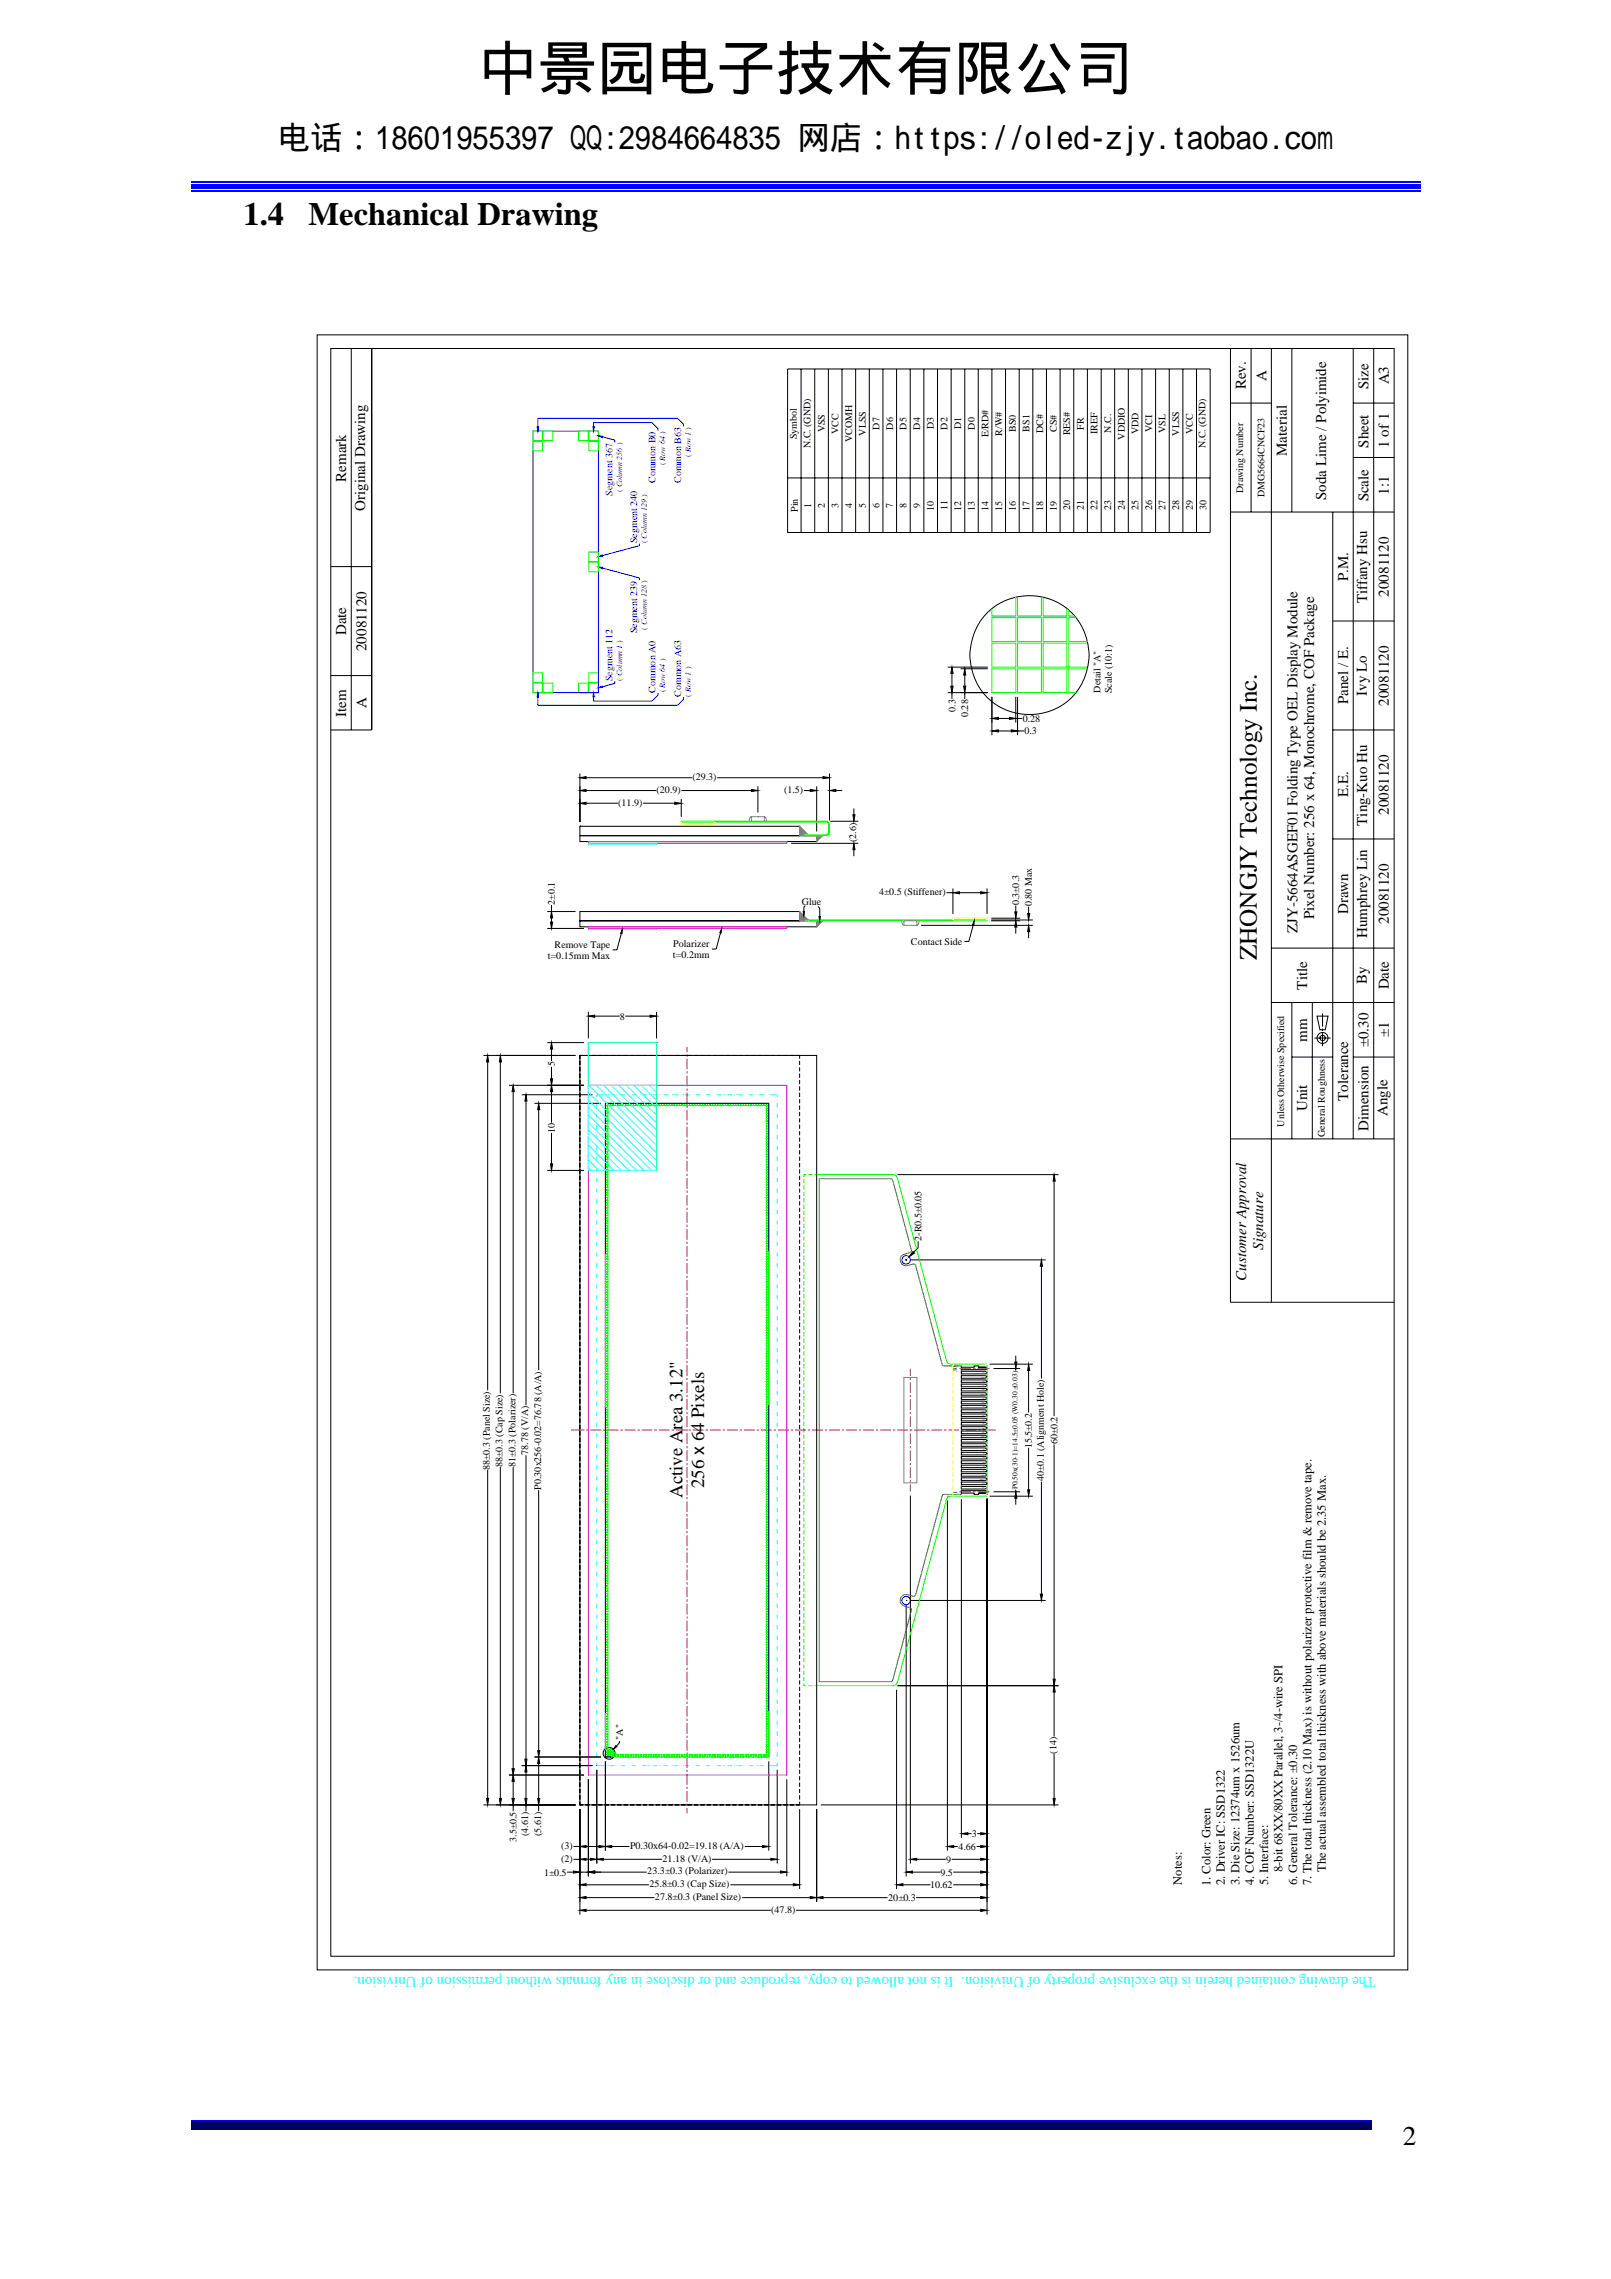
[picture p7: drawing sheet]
<svg xmlns="http://www.w3.org/2000/svg" width="210mm" height="297mm" viewBox="0 0 210 297" stroke-linecap="round" stroke-linejoin="round" font-family="sans-serif">
<defs><g id="words">
<text font-size="7.8" x="62.3" y="11.6">中景园电子技术有限公司</text>
<g font-size="4.2">
<text x="36.2" y="19.4">电话：18601955397 QQ:2984664835 网店：https://oled-zjy.taobao.com</text>
<text x="31.7" y="29.3">1.4</text>
<text x="40.2" y="29.3">Mechanical Drawing</text>
</g>
<text font-size="3.5" x="182.8" y="279.5">2</text>
<text font-size="3.3" x="163.8" y="125.1" transform="rotate(-90 163.8 125.1)">ZHONGJY Technology Inc.</text>
<g font-size="2.5">
<text x="89" y="195.3" transform="rotate(-90 89 195.3)">Active Area 3.12&quot;</text>
<text x="91.8" y="194" transform="rotate(-90 91.8 194)">256 x 64 Pixels</text>
</g>
<g font-size="2">
<text x="162.4" y="50.8" transform="rotate(-90 162.4 50.8)">Rev.</text>
<text x="165.1" y="49.7" transform="rotate(-90 165.1 49.7)">A</text>
<text x="178.4" y="50.7" transform="rotate(-90 178.4 50.7)">Size</text>
<text x="181" y="50.1" transform="rotate(-90 181 50.1)">A3</text>
<text x="167.7" y="59.4" transform="rotate(-90 167.7 59.4)">Material</text>
<text x="178.4" y="58.3" transform="rotate(-90 178.4 58.3)">Sheet</text>
<text x="181" y="58.4" transform="rotate(-90 181 58.4)">1 of 1</text>
<text x="45.1" y="62.8" transform="rotate(-90 45.1 62.8)">Remark</text>
<text x="172.8" y="65.2" transform="rotate(-90 172.8 65.2)">Soda Lime / Polyimide</text>
<text x="178.4" y="65.4" transform="rotate(-90 178.4 65.4)">Scale</text>
<text x="181" y="64.5" transform="rotate(-90 181 64.5)">1:1</text>
<text x="47.6" y="66.6" transform="rotate(-90 47.6 66.6)">Original Drawing</text>
<text x="175.7" y="75.7" transform="rotate(-90 175.7 75.7)">P.M.</text>
<text x="181" y="77.8" transform="rotate(-90 181 77.8)">20081120</text>
<text x="45.1" y="82.8" transform="rotate(-90 45.1 82.8)">Date</text>
<text x="178.2" y="78.7" transform="rotate(-90 178.2 78.7)">Tiffany Hsu</text>
<text x="47.8" y="84.9" transform="rotate(-90 47.8 84.9)">20081120</text>
<text x="45.1" y="93.4" transform="rotate(-90 45.1 93.4)">Item</text>
<text x="47.8" y="92.3" transform="rotate(-90 47.8 92.3)">A</text>
<text x="175.7" y="91.8" transform="rotate(-90 175.7 91.8)">Panel / E.</text>
<text x="178.2" y="90.7" transform="rotate(-90 178.2 90.7)">Ivy Lo</text>
<text x="181" y="92" transform="rotate(-90 181 92)">20081120</text>
<text x="175.7" y="103.9" transform="rotate(-90 175.7 103.9)">E.E.</text>
<text x="178.2" y="107.6" transform="rotate(-90 178.2 107.6)">Ting-Kuo Hu</text>
<text x="181" y="106.2" transform="rotate(-90 181 106.2)">20081120</text>
<text x="171.3" y="119.8" transform="rotate(-90 171.3 119.8)">Pixel Number: 256 x 64, Monochrome, COF Package</text>
<text x="175.7" y="119.2" transform="rotate(-90 175.7 119.2)">Drawn</text>
<text x="169.1" y="121.6" transform="rotate(-90 169.1 121.6)">ZJY-5664ASGEF01 Folding Type OEL Display Module</text>
<text x="178.2" y="122.3" transform="rotate(-90 178.2 122.3)">Humphrey Lin</text>
<text x="181" y="120.4" transform="rotate(-90 181 120.4)">20081120</text>
<text x="170.4" y="129" transform="rotate(-90 170.4 129)">Title</text>
<text x="178.2" y="128.3" transform="rotate(-90 178.2 128.3)">By</text>
<text x="181" y="129" transform="rotate(-90 181 129)">Date</text>
<text x="170.4" y="135.8" transform="rotate(-90 170.4 135.8)">mm</text>
<text x="178.4" y="136.4" transform="rotate(-90 178.4 136.4)">±0.30</text>
<text x="181" y="135.1" transform="rotate(-90 181 135.1)">±1</text>
<text x="175.7" y="143.5" transform="rotate(-90 175.7 143.5)">Tolerance</text>
<text x="170.4" y="144.9" transform="rotate(-90 170.4 144.9)">Unit</text>
<text x="178.4" y="147.4" transform="rotate(-90 178.4 147.4)">Dimension</text>
<text x="180.8" y="145.5" transform="rotate(-90 180.8 145.5)">Angle</text>
<text x="162.4" y="166.9" transform="rotate(-90 162.4 166.9)">Customer Approval</text>
<text x="164.6" y="162.9" transform="rotate(-90 164.6 162.9)">Signature</text>
</g>
<text font-size="2" fill="#0ff" x="179.3" y="257.6" transform="rotate(-180 179.3 257.6)">The drawing contained herein is the exclusive property of Univision. It is not allowed to copy, reproduce and or disclose in any formats without permission of Univision.</text>
<g font-size="1.6">
<text x="154.1" y="245.6" transform="rotate(-90 154.1 245.6)">Notes:</text>
<text x="157.8" y="245.8" transform="rotate(-90 157.8 245.8)">1. Color: Green</text>
<text x="159.7" y="245.7" transform="rotate(-90 159.7 245.7)">2. Driver IC: SSD1322</text>
<text x="161.5" y="245.7" transform="rotate(-90 161.5 245.7)">3. Die Size: 12374um x 1526um</text>
<text x="163.4" y="245.7" transform="rotate(-90 163.4 245.7)">4. COF Number: SSD1322U</text>
<text x="165.3" y="245.7" transform="rotate(-90 165.3 245.7)">5. Interface:</text>
<text x="167.2" y="244" transform="rotate(-90 167.2 244)">8-bit 68XX/80XX Parallel, 3-/4-wire SPI</text>
<text x="169.1" y="245.7" transform="rotate(-90 169.1 245.7)">6. General Tolerance: ±0.30</text>
<text x="170.9" y="245.7" transform="rotate(-90 170.9 245.7)">7. The total thickness (2.10 Max) is without polarizer protective film &amp; remove tape.</text>
<text x="172.8" y="244" transform="rotate(-90 172.8 244)">The actual assembled total thickness with above materials should be 2.35 Max.</text>
</g>
<g font-size="1.3">
<text x="103.8" y="57.3" transform="rotate(-90 103.8 57.3)">Symbol</text>
<text x="105.6" y="58.4" transform="rotate(-90 105.6 58.4)">N.C. (GND)</text>
<text x="107.5" y="56.4" transform="rotate(-90 107.5 56.4)">VSS</text>
<text x="109.3" y="56.5" transform="rotate(-90 109.3 56.5)">VCC</text>
<text x="111.1" y="57.6" transform="rotate(-90 111.1 57.6)">VCOMH</text>
<text x="112.9" y="56.8" transform="rotate(-90 112.9 56.8)">VLSS</text>
<text x="114.6" y="56" transform="rotate(-90 114.6 56)">D7</text>
<text x="116.4" y="56" transform="rotate(-90 116.4 56)">D6</text>
<text x="118.2" y="56" transform="rotate(-90 118.2 56)">D5</text>
<text x="120" y="56" transform="rotate(-90 120 56)">D4</text>
<text x="121.7" y="56" transform="rotate(-90 121.7 56)">D3</text>
<text x="123.5" y="56" transform="rotate(-90 123.5 56)">D2</text>
<text x="125.3" y="55.9" transform="rotate(-90 125.3 55.9)">D1</text>
<text x="127.1" y="56" transform="rotate(-90 127.1 56)">D0</text>
<text x="128.9" y="57" transform="rotate(-90 128.9 57)">E/RD#</text>
<text x="130.6" y="56.8" transform="rotate(-90 130.6 56.8)">R/W#</text>
<text x="132.4" y="56.3" transform="rotate(-90 132.4 56.3)">BS0</text>
<text x="134.2" y="56.3" transform="rotate(-90 134.2 56.3)">BS1</text>
<text x="136" y="56.4" transform="rotate(-90 136 56.4)">DC#</text>
<text x="137.7" y="56.3" transform="rotate(-90 137.7 56.3)">CS#</text>
<text x="139.5" y="56.7" transform="rotate(-90 139.5 56.7)">RES#</text>
<text x="141.3" y="56" transform="rotate(-90 141.3 56)">FR</text>
<text x="143.1" y="56.6" transform="rotate(-90 143.1 56.6)">IREF</text>
<text x="144.8" y="56.4" transform="rotate(-90 144.8 56.4)">N.C.</text>
<text x="146.6" y="57.3" transform="rotate(-90 146.6 57.3)">VDDIO</text>
<text x="148.4" y="56.6" transform="rotate(-90 148.4 56.6)">VDD</text>
<text x="150.2" y="56.3" transform="rotate(-90 150.2 56.3)">VCI</text>
<text x="151.9" y="56.4" transform="rotate(-90 151.9 56.4)">VSL</text>
<text x="153.7" y="56.8" transform="rotate(-90 153.7 56.8)">VLSS</text>
<text x="155.5" y="56.5" transform="rotate(-90 155.5 56.5)">VCC</text>
<text x="157.1" y="58.4" transform="rotate(-90 157.1 58.4)">N.C. (GND)</text>
<text x="162" y="64.3" transform="rotate(-90 162 64.3)">Drawing Number</text>
<text x="164.8" y="64.8" transform="rotate(-90 164.8 64.8)">DMG5664CNCF23</text>
<text x="104" y="66.7" transform="rotate(-90 104 66.7)">Pin</text>
<text x="105.7" y="66.2" transform="rotate(-90 105.7 66.2)">1</text>
<text x="107.5" y="66.2" transform="rotate(-90 107.5 66.2)">2</text>
<text x="109.3" y="66.2" transform="rotate(-90 109.3 66.2)">3</text>
<text x="111.1" y="66.2" transform="rotate(-90 111.1 66.2)">4</text>
<text x="112.9" y="66.2" transform="rotate(-90 112.9 66.2)">5</text>
<text x="114.6" y="66.2" transform="rotate(-90 114.6 66.2)">6</text>
<text x="116.4" y="66.2" transform="rotate(-90 116.4 66.2)">7</text>
<text x="118.2" y="66.2" transform="rotate(-90 118.2 66.2)">8</text>
<text x="119.9" y="66.2" transform="rotate(-90 119.9 66.2)">9</text>
<text x="121.7" y="66.6" transform="rotate(-90 121.7 66.6)">10</text>
<text x="123.5" y="66.5" transform="rotate(-90 123.5 66.5)">11</text>
<text x="125.3" y="66.6" transform="rotate(-90 125.3 66.6)">12</text>
<text x="127.1" y="66.5" transform="rotate(-90 127.1 66.5)">13</text>
<text x="128.9" y="66.6" transform="rotate(-90 128.9 66.6)">14</text>
<text x="130.6" y="66.5" transform="rotate(-90 130.6 66.5)">15</text>
<text x="132.4" y="66.6" transform="rotate(-90 132.4 66.6)">16</text>
<text x="134.2" y="66.6" transform="rotate(-90 134.2 66.6)">17</text>
<text x="136" y="66.6" transform="rotate(-90 136 66.6)">18</text>
<text x="137.7" y="66.6" transform="rotate(-90 137.7 66.6)">19</text>
<text x="139.5" y="66.5" transform="rotate(-90 139.5 66.5)">20</text>
<text x="141.3" y="66.5" transform="rotate(-90 141.3 66.5)">21</text>
<text x="143.1" y="66.5" transform="rotate(-90 143.1 66.5)">22</text>
<text x="144.8" y="66.5" transform="rotate(-90 144.8 66.5)">23</text>
<text x="146.6" y="66.5" transform="rotate(-90 146.6 66.5)">24</text>
<text x="148.4" y="66.5" transform="rotate(-90 148.4 66.5)">25</text>
<text x="150.2" y="66.5" transform="rotate(-90 150.2 66.5)">26</text>
<text x="151.9" y="66.5" transform="rotate(-90 151.9 66.5)">27</text>
<text x="153.7" y="66.5" transform="rotate(-90 153.7 66.5)">28</text>
<text x="155.5" y="66.5" transform="rotate(-90 155.5 66.5)">29</text>
<text x="157.3" y="66.5" transform="rotate(-90 157.3 66.5)">30</text>
<text x="124.5" y="92.8" transform="rotate(-90 124.5 92.8)">0.3</text>
<text x="126.2" y="93.4" transform="rotate(-90 126.2 93.4)">0.28</text>
<text x="133.3" y="94.1">0.28</text>
<text x="133.5" y="95.7">0.3</text>
<text x="143.4" y="90.3" transform="rotate(-90 143.4 90.3)">Detail &quot;A&quot;</text>
<text x="144.9" y="90.4" transform="rotate(-90 144.9 90.4)">Scale (10:1)</text>
<text x="90.3" y="101.7">(29.3)</text>
<text x="80.6" y="105">(11.9)</text>
<text x="85.6" y="103.4">(20.9)</text>
<text x="102.2" y="103.4">(1.5)</text>
<text x="111.6" y="109.7" transform="rotate(-90 111.6 109.7)">(2.6)</text>
<text x="72.3" y="117.9" transform="rotate(-90 72.3 117.9)">2±0.1</text>
<text x="104.5" y="117.9">Glue</text>
<text x="114.6" y="116.7">4±0.5 (Stiffener)</text>
<text x="132.8" y="118" transform="rotate(-90 132.8 118)">0.3±0.3</text>
<text x="134.5" y="118.1" transform="rotate(-90 134.5 118.1)">0.80 Max</text>
<text x="71.4" y="125">t=0.15mm Max</text>
<text x="72.3" y="123.5">Remove Tape</text>
<text x="87.7" y="124.9">t=0.2mm</text>
<text x="87.8" y="123.4">Polarizer</text>
<text x="118.7" y="123.1">Contact Side</text>
<text x="80.8" y="132.9">8</text>
<text x="72.3" y="139" transform="rotate(-90 72.3 139)">5</text>
<text x="72.3" y="147.7" transform="rotate(-90 72.3 147.7)">10</text>
<text x="167.4" y="146.9" transform="rotate(-90 167.4 146.9)">Unless Otherwise Specified</text>
<text x="172.7" y="148.2" transform="rotate(-90 172.7 148.2)">General Roughness</text>
<text x="120.1" y="161.7" transform="rotate(-90 120.1 161.7)">2-R0.5±0.05</text>
<text x="63.9" y="191.6" transform="rotate(-90 63.9 191.6)">88±0.3 (Panel Size)</text>
<text x="65.5" y="191.2" transform="rotate(-90 65.5 191.2)">88±0.3 (Cap Size)</text>
<text x="67.2" y="191.2" transform="rotate(-90 67.2 191.2)">81±0.3 (Polarizer)</text>
<text x="68.9" y="189.6" transform="rotate(-90 68.9 189.6)">78.78 (V/A)</text>
<text x="134.5" y="188.7" transform="rotate(-90 134.5 188.7)">15.5±0.2</text>
<text x="137.8" y="188.2" transform="rotate(-90 137.8 188.2)">60±0.2</text>
<text x="70.5" y="194.2" transform="rotate(-90 70.5 194.2)">P0.30x256-0.02=76.78 (A/A)</text>
<text x="136" y="193" transform="rotate(-90 136 193)">40±0.1 (Alignment Hole)</text>
<text x="81.2" y="226.7" transform="rotate(-90 81.2 226.7)">&quot;A&quot;</text>
<text x="137.7" y="228.6" transform="rotate(-90 137.7 228.6)">(14)</text>
<text x="68.9" y="239.3" transform="rotate(-90 68.9 239.3)">(4.61)</text>
<text x="70.5" y="239.3" transform="rotate(-90 70.5 239.3)">(5.61)</text>
<text x="126.7" y="239.4">3</text>
<text x="67.3" y="240" transform="rotate(-90 67.3 240)">3.5±0.5</text>
<text x="70.9" y="244.5">1±0.5</text>
<text x="73.2" y="242.6">(2)</text>
<text x="73.2" y="241">(3)</text>
<text x="82.1" y="241">P0.30x64-0.02=19.18 (A/A)</text>
<text x="84.4" y="244.3">23.3±0.3 (Polarizer)</text>
<text x="84.7" y="246">25.8±0.3 (Cap Size)</text>
<text x="86.4" y="242.6">21.18 (V/A)</text>
<text x="122.6" y="244.5">9.5</text>
<text x="123.3" y="242.8">9</text>
<text x="124.9" y="241.1">4.66</text>
<text x="85.4" y="247.6">27.8±0.3 (Panel Size)</text>
<text x="100.5" y="249.3">(47.8)</text>
<text x="115.8" y="247.8">20±0.3</text>
<text x="121.2" y="246.1">10.62</text>
</g>
<g font-size="1.3" fill="#00f">
<text x="79.8" y="64.6" transform="rotate(-90 79.8 64.6)">Segment 367</text>
<text x="85.5" y="62.9" transform="rotate(-90 85.5 62.9)">Common B0</text>
<text x="88.8" y="63" transform="rotate(-90 88.8 63)">Common B63</text>
<text x="83.1" y="70.8" transform="rotate(-90 83.1 70.8)">Segment 240</text>
<text x="83.1" y="82.5" transform="rotate(-90 83.1 82.5)">Segment 239</text>
<text x="79.8" y="88.8" transform="rotate(-90 79.8 88.8)">Segment 112</text>
<text x="85.5" y="90.3" transform="rotate(-90 85.5 90.3)">Common A0</text>
<text x="88.8" y="90.8" transform="rotate(-90 88.8 90.8)">Common A63</text>
</g>
<g font-size="1" fill="#00f">
<text x="90.1" y="59.6" transform="rotate(-90 90.1 59.6)">( Row 1 )</text>
<text x="81.1" y="64.1" transform="rotate(-90 81.1 64.1)">( Column 256 )</text>
<text x="86.7" y="60.6" transform="rotate(-90 86.7 60.6)">( Row 64 )</text>
<text x="84.3" y="70.8" transform="rotate(-90 84.3 70.8)">( Column 129 )</text>
<text x="84.3" y="82.1" transform="rotate(-90 84.3 82.1)">( Column 128 )</text>
<text x="81.1" y="88.7" transform="rotate(-90 81.1 88.7)">( Column 1 )</text>
<text x="86.7" y="90.3" transform="rotate(-90 86.7 90.3)">( Row 64 )</text>
<text x="90.1" y="90.8" transform="rotate(-90 90.1 90.8)">( Row 1 )</text>
</g>
<text font-size="1" x="132.6" y="194.1" transform="rotate(-90 132.6 194.1)">P0.50x(30-1)=14.5±0.05 (W0.30 ±0.03)</text>
<g font-size=".8">
<text x="124.8" y="178.8" transform="rotate(-90 124.8 178.8)">30</text>
<text x="124.8" y="194.7" transform="rotate(-90 124.8 194.7)">1</text>
</g>
</g></defs>
<path d="M24.9 25h160.2" fill="none" stroke="#00f" stroke-width=".25"/>
<path d="M24.9 24h160.2v.6h-160.2z" fill="#00f"/>
<path d="M24.9 23.7h160.2M24.9 276.4h153.9" fill="none" stroke="#00f" stroke-width=".25"/>
<path d="M24.9 276.5h153.9v.8h-153.9z" fill="#00006b"/>
<path d="M24.9 277.4h153.9" fill="none" stroke="#005" stroke-width=".25"/>
<g fill="none" stroke="#0f0" stroke-width=".13">
<path d="M132.4 77.8v2.5h-3.1v-1M132.6 77.8v2.5h3.1v-2.5M136 77.8v2.5h3.1v-1M139.3 79.5v.8h.7M129.3 83.8h3.1v3.2h-3.1zM129.3 87.2h3.1v3.1h-3.1zM129.3 80.5h3.1v3.1h-3.1zM132.6 83.8h3.1v3.2h-3.1zM132.6 87.2h3.1v3.1h-3.1zM132.6 80.5h3.1v3.1h-3.1zM136 83.8h3.1v3.2h-3.1zM136 87.2h3.1v3.1h-3.1z"/>
<path d="M136 80.5h3.1v3.1h-3.1zM140.2 80.5h-.9v3.1h2.5M141.8 87.2h-2.5v3.1h.9M141.8 83.8h-2.5v3.2h2.5M78.9 143.8h.3v.3h-.3zM78.9 159.8h.3v.3h-.3zM78.9 159.4h.3v.3h-.3zM78.9 159.1h.3v.3h-.3zM78.9 158.8h.3v.3h-.3zM78.9 158.4h.3v.4h-.3zM78.9 158.1h.3v.3h-.3zM78.9 157.8h.3v.3h-.3z"/>
<path d="M78.9 157.4h.3v.4h-.3zM78.9 157.1h.3v.3h-.3zM78.9 156.8h.3v.3h-.3zM78.9 156.4h.3v.4h-.3zM78.9 156.1h.3v.3h-.3zM78.9 155.8h.3v.3h-.3zM78.9 155.4h.3v.4h-.3zM78.9 155.1h.3v.3h-.3zM78.9 154.8h.3v.3h-.3zM78.9 154.4h.3v.3h-.3zM78.9 154.1h.3v.3h-.3zM78.9 153.8h.3v.3h-.3z"/>
<path d="M78.9 153.5h.3v.3h-.3zM78.9 153.1h.3v.3h-.3zM78.9 152.8h.3v.3h-.3zM78.9 152.5h.3v.3h-.3zM78.9 152.1h.3v.3h-.3zM78.9 151.8h.3v.3h-.3zM78.9 151.4h.3v.4h-.3zM78.9 151.1h.3v.3h-.3zM78.9 150.8h.3v.3h-.3zM78.9 150.5h.3v.2h-.3zM78.9 150.1h.3v.3h-.3zM78.9 149.8h.3v.3h-.3z"/>
<path d="M78.9 149.5h.3v.3h-.3zM78.9 149.1h.3v.3h-.3zM78.9 148.8h.3v.3h-.3zM78.9 148.4h.3v.4h-.3zM78.9 148.1h.3v.3h-.3zM78.9 147.8h.3v.3h-.3zM78.9 147.4h.3v.4h-.3zM78.9 147.1h.3v.3h-.3zM78.9 146.8h.3v.3h-.3zM78.9 146.5h.3v.3h-.3zM78.9 146.1h.3v.3h-.3zM78.9 145.8h.3v.3h-.3z"/>
<path d="M78.9 145.5h.3v.3h-.3zM78.9 145.1h.3v.3h-.3zM78.9 144.8h.3v.3h-.3zM78.9 144.5h.3v.3h-.3zM78.9 144.1h.3v.3h-.3zM79.2 143.8h.3v.3h-.3zM79.6 143.8h.3v.3h-.3zM79.9 143.8h.3v.3h-.3zM80.2 143.8h.3v.3h-.3zM80.6 143.8h.3v.3h-.3zM80.9 143.8h.3v.3h-.3zM81.2 143.8h.4v.3h-.4z"/>
<path d="M81.6 143.8h.3v.3h-.3zM81.9 143.8h.3v.3h-.3zM82.2 143.8h.3v.3h-.3zM82.6 143.8h.3v.3h-.3zM82.9 143.8h.3v.3h-.3zM83.2 143.8h.3v.3h-.3zM83.6 143.8h.3v.3h-.3zM83.9 143.8h.3v.3h-.3zM84.2 143.8h.4v.3h-.4zM84.6 143.8h.3v.3h-.3zM84.9 143.8h.3v.3h-.3zM85.2 143.8h.3v.3h-.3z"/>
<path d="M85.6 143.8h.3v.3h-.3zM85.9 143.8h.3v.3h-.3zM86.2 143.8h.4v.3h-.4zM86.6 143.8h.3v.3h-.3zM86.9 143.8h.3v.3h-.3zM87.2 143.8h.3v.3h-.3zM87.6 143.8h.3v.3h-.3zM87.9 143.8h.3v.3h-.3zM88.2 143.8h.3v.3h-.3zM88.6 143.8h.3v.3h-.3zM88.9 143.8h.3v.3h-.3zM89.2 143.8h.4v.3h-.4z"/>
<path d="M89.6 143.8h.3v.3h-.3zM89.9 143.8h.3v.3h-.3zM90.2 143.8h.4v.3h-.4zM90.6 143.8h.3v.3h-.3zM90.9 143.8h.3v.3h-.3zM91.2 143.8h.3v.3h-.3zM91.6 143.8h.3v.3h-.3zM91.9 143.8h.3v.3h-.3zM92.2 143.8h.3v.3h-.3zM92.6 143.8h.3v.3h-.3zM92.9 143.8h.3v.3h-.3zM93.2 143.8h.3v.3h-.3z"/>
<path d="M93.6 143.8h.3v.3h-.3zM93.9 143.8h.3v.3h-.3zM94.2 143.8h.4v.3h-.4zM94.6 143.8h.3v.3h-.3zM94.9 143.8h.3v.3h-.3zM95.2 143.8h.3v.3h-.3zM95.6 143.8h.3v.3h-.3zM95.9 143.8h.3v.3h-.3zM96.2 143.8h.3v.3h-.3zM96.6 143.8h.3v.3h-.3zM96.9 143.8h.3v.3h-.3zM97.2 143.8h.3v.3h-.3z"/>
<path d="M97.6 143.8h.3v.3h-.3zM97.9 143.8h.3v.3h-.3zM98.2 143.8h.3v.3h-.3zM98.6 143.8h.3v.3h-.3zM98.9 143.8h.3v.3h-.3zM99.2 143.8h.3v.3h-.3zM99.6 143.8h.3v.3h-.3zM99.9 159.8h.3v.3h-.3zM99.9 159.4h.3v.3h-.3zM99.9 159.1h.3v.3h-.3zM99.9 158.8h.3v.3h-.3zM99.9 158.4h.3v.4h-.3z"/>
<path d="M99.9 158.1h.3v.3h-.3zM99.9 157.8h.3v.3h-.3zM99.9 157.4h.3v.4h-.3zM99.9 157.1h.3v.3h-.3zM99.9 156.8h.3v.3h-.3zM99.9 156.4h.3v.4h-.3zM99.9 156.1h.3v.3h-.3zM99.9 155.8h.3v.3h-.3zM99.9 155.4h.3v.4h-.3zM99.9 155.1h.3v.3h-.3zM99.9 154.8h.3v.3h-.3zM99.9 154.4h.3v.3h-.3z"/>
<path d="M99.9 154.1h.3v.3h-.3zM99.9 153.8h.3v.3h-.3zM99.9 153.5h.3v.3h-.3zM99.9 153.1h.3v.3h-.3zM99.9 152.8h.3v.3h-.3zM99.9 152.5h.3v.3h-.3zM99.9 152.1h.3v.3h-.3zM99.9 151.8h.3v.3h-.3zM99.9 151.4h.3v.4h-.3zM99.9 151.1h.3v.3h-.3zM99.9 150.8h.3v.3h-.3zM99.9 150.5h.3v.2h-.3z"/>
<path d="M99.9 150.1h.3v.3h-.3zM99.9 149.8h.3v.3h-.3zM99.9 149.5h.3v.3h-.3zM99.9 149.1h.3v.3h-.3zM99.9 148.8h.3v.3h-.3zM99.9 148.4h.3v.4h-.3zM99.9 148.1h.3v.3h-.3zM99.9 147.8h.3v.3h-.3zM99.9 147.4h.3v.4h-.3zM99.9 147.1h.3v.3h-.3zM99.9 146.8h.3v.3h-.3zM99.9 146.5h.3v.3h-.3z"/>
<path d="M99.9 146.1h.3v.3h-.3zM99.9 145.8h.3v.3h-.3zM99.9 145.5h.3v.3h-.3zM99.9 145.1h.3v.3h-.3zM99.9 144.8h.3v.3h-.3zM99.9 144.5h.3v.3h-.3zM99.9 144.1h.3v.3h-.3zM99.9 143.8h.3v.3h-.3zM104.8 153.6v.6M104.8 154.5v.5M104.8 155.3v.6M104.8 156.1v.6"/>
<path d="M104.8 157v.5M104.8 157.8v.6M104.8 158.6v.6M104.8 159.5v.5M105.1 153.1h-.3v.3M105.3 153.1h.6M106.2 153.1h.2M78.9 163.1h.3v.3h-.3zM78.9 162.8h.3v.3h-.3zM78.9 162.5h.3v.3h-.3zM78.9 162.1h.3v.3h-.3zM78.9 161.8h.3v.3h-.3z"/>
<path d="M78.9 161.4h.3v.4h-.3zM78.9 161.1h.3v.3h-.3zM78.9 160.8h.3v.3h-.3zM78.9 160.4h.3v.3h-.3zM78.9 160.1h.3v.3h-.3zM78.9 179.7h.3v.4h-.3zM78.9 179.4h.3v.3h-.3zM78.9 179.1h.3v.3h-.3zM78.9 178.8h.3v.3h-.3zM78.9 178.4h.3v.3h-.3zM78.9 178.1h.3v.3h-.3zM78.9 177.8h.3v.3h-.3z"/>
<path d="M78.9 177.4h.3v.3h-.3zM78.9 177.1h.3v.3h-.3zM78.9 176.8h.3v.3h-.3zM78.9 176.4h.3v.3h-.3zM78.9 176.1h.3v.3h-.3zM78.9 175.7h.3v.4h-.3zM78.9 175.4h.3v.3h-.3zM78.9 175.1h.3v.3h-.3zM78.9 174.8h.3v.3h-.3zM78.9 174.4h.3v.3h-.3zM78.9 174.1h.3v.3h-.3zM78.9 173.8h.3v.3h-.3z"/>
<path d="M78.9 173.4h.3v.3h-.3zM78.9 173.1h.3v.3h-.3zM78.9 172.8h.3v.3h-.3zM78.9 172.4h.3v.3h-.3zM78.9 172.1h.3v.3h-.3zM78.9 171.8h.3v.3h-.3zM78.9 171.4h.3v.3h-.3zM78.9 171.1h.3v.3h-.3zM78.9 170.8h.3v.3h-.3zM78.9 170.4h.3v.3h-.3zM78.9 170.1h.3v.3h-.3zM78.9 169.8h.3v.3h-.3z"/>
<path d="M78.9 169.4h.3v.3h-.3zM78.9 169.1h.3v.3h-.3zM78.9 168.8h.3v.3h-.3zM78.9 168.4h.3v.3h-.3zM78.9 168.1h.3v.3h-.3zM78.9 167.8h.3v.3h-.3zM78.9 167.4h.3v.3h-.3zM78.9 167.1h.3v.3h-.3zM78.9 166.8h.3v.3h-.3zM78.9 166.4h.3v.4h-.3zM78.9 166.1h.3v.3h-.3zM78.9 165.8h.3v.3h-.3z"/>
<path d="M78.9 165.4h.3v.4h-.3zM78.9 165.1h.3v.3h-.3zM78.9 164.8h.3v.3h-.3zM78.9 164.4h.3v.3h-.3zM78.9 164.1h.3v.3h-.3zM78.9 163.8h.3v.3h-.3zM78.9 163.4h.3v.3h-.3zM99.9 162.8h.3v.3h-.3zM99.9 162.5h.3v.3h-.3zM99.9 162.1h.3v.3h-.3zM99.9 161.8h.3v.3h-.3zM99.9 161.4h.3v.4h-.3z"/>
<path d="M99.9 161.1h.3v.3h-.3zM99.9 160.8h.3v.3h-.3zM99.9 160.4h.3v.3h-.3zM99.9 160.1h.3v.3h-.3zM99.9 179.7h.3v.4h-.3zM99.9 179.4h.3v.3h-.3zM99.9 179.1h.3v.3h-.3zM99.9 178.8h.3v.3h-.3zM99.9 178.4h.3v.3h-.3zM99.9 178.1h.3v.3h-.3zM99.9 177.8h.3v.3h-.3zM99.9 177.4h.3v.3h-.3z"/>
<path d="M99.9 177.1h.3v.3h-.3zM99.9 176.8h.3v.3h-.3zM99.9 176.4h.3v.3h-.3zM99.9 176.1h.3v.3h-.3zM99.9 175.7h.3v.4h-.3zM99.9 175.4h.3v.3h-.3zM99.9 175.1h.3v.3h-.3zM99.9 174.8h.3v.3h-.3zM99.9 174.4h.3v.3h-.3zM99.9 174.1h.3v.3h-.3zM99.9 173.8h.3v.3h-.3zM99.9 173.4h.3v.3h-.3z"/>
<path d="M99.9 173.1h.3v.3h-.3zM99.9 172.8h.3v.3h-.3zM99.9 172.4h.3v.3h-.3zM99.9 172.1h.3v.3h-.3zM99.9 171.8h.3v.3h-.3zM99.9 171.4h.3v.3h-.3zM99.9 171.1h.3v.3h-.3zM99.9 170.8h.3v.3h-.3zM99.9 170.4h.3v.3h-.3zM99.9 170.1h.3v.3h-.3zM99.9 169.8h.3v.3h-.3zM99.9 169.4h.3v.3h-.3z"/>
<path d="M99.9 169.1h.3v.3h-.3zM99.9 168.8h.3v.3h-.3zM99.9 168.4h.3v.3h-.3zM99.9 168.1h.3v.3h-.3zM99.9 167.8h.3v.3h-.3zM99.9 167.4h.3v.3h-.3zM99.9 167.1h.3v.3h-.3zM99.9 166.8h.3v.3h-.3zM99.9 166.4h.3v.4h-.3zM99.9 166.1h.3v.3h-.3zM99.9 165.8h.3v.3h-.3zM99.9 165.4h.3v.4h-.3z"/>
<path d="M99.9 165.1h.3v.3h-.3zM99.9 164.8h.3v.3h-.3zM99.9 164.4h.3v.3h-.3zM99.9 164.1h.3v.3h-.3zM99.9 163.8h.3v.3h-.3zM99.9 163.4h.3v.3h-.3zM99.9 163.1h.3v.3h-.3zM104.8 160.3v.6M104.8 161.2v.5M104.8 162v.5M104.8 162.8v.6M104.8 163.6v.6"/>
<path d="M104.8 164.5v.5M104.8 165.3v.6M104.8 166.1v.6M104.8 167v.5M104.8 167.8v.6M104.8 168.6v.6M104.8 169.5v.5M104.8 170.3v.6M104.8 171.2v.5M104.8 172v.5M104.8 172.8v.6M104.8 173.6v.6"/>
<path d="M104.8 174.5v.5M104.8 175.3v.6M104.8 176.1v.6M104.8 177v.5M104.8 177.8v.6M104.8 178.6v.6M104.8 179.5v.5M78.9 199.7h.3v.3h-.3zM78.9 199.4h.3v.3h-.3zM78.9 199.1h.3v.3h-.3zM78.9 198.7h.3v.3h-.3zM78.9 198.4h.3v.3h-.3z"/>
<path d="M78.9 198.1h.3v.3h-.3zM78.9 197.7h.3v.3h-.3zM78.9 197.4h.3v.3h-.3zM78.9 197.1h.3v.3h-.3zM78.9 196.7h.3v.3h-.3zM78.9 196.4h.3v.3h-.3zM78.9 196.1h.3v.3h-.3zM78.9 195.7h.3v.3h-.3zM78.9 195.4h.3v.3h-.3zM78.9 195.1h.3v.3h-.3zM78.9 194.7h.3v.4h-.3zM78.9 194.4h.3v.3h-.3z"/>
<path d="M78.9 194.1h.3v.3h-.3zM78.9 193.7h.3v.4h-.3zM78.9 193.4h.3v.3h-.3zM78.9 193.1h.3v.3h-.3zM78.9 192.7h.3v.4h-.3zM78.9 192.4h.3v.3h-.3zM78.9 192.1h.3v.3h-.3zM78.9 191.7h.3v.3h-.3zM78.9 191.4h.3v.3h-.3zM78.9 191.1h.3v.3h-.3zM78.9 190.8h.3v.3h-.3zM78.9 190.4h.3v.3h-.3z"/>
<path d="M78.9 190.1h.3v.3h-.3zM78.9 189.7h.3v.4h-.3zM78.9 189.4h.3v.3h-.3zM78.9 189.1h.3v.3h-.3zM78.9 188.7h.3v.4h-.3zM78.9 188.4h.3v.3h-.3zM78.9 188.1h.3v.3h-.3zM78.9 187.7h.3v.3h-.3zM78.9 187.4h.3v.3h-.3zM78.9 187.1h.3v.3h-.3zM78.9 186.8h.3v.3h-.3zM78.9 186.4h.3v.3h-.3z"/>
<path d="M78.9 186.1h.3v.3h-.3zM78.9 185.7h.3v.4h-.3zM78.9 185.4h.3v.3h-.3zM78.9 185.1h.3v.3h-.3zM78.9 184.7h.3v.4h-.3zM78.9 184.4h.3v.3h-.3zM78.9 184.1h.3v.3h-.3zM78.9 183.7h.3v.4h-.3zM78.9 183.4h.3v.3h-.3zM78.9 183.1h.3v.3h-.3zM78.9 182.8h.3v.3h-.3zM78.9 182.4h.3v.3h-.3z"/>
<path d="M78.9 182.1h.3v.3h-.3zM78.9 181.8h.3v.3h-.3zM78.9 181.4h.3v.3h-.3zM78.9 181.1h.3v.3h-.3zM78.9 180.8h.3v.3h-.3zM78.9 180.4h.3v.3h-.3zM78.9 180.1h.3v.3h-.3zM99.9 199.7h.3v.3h-.3zM99.9 199.4h.3v.3h-.3zM99.9 199.1h.3v.3h-.3zM99.9 198.7h.3v.3h-.3zM99.9 198.4h.3v.3h-.3z"/>
<path d="M99.9 198.1h.3v.3h-.3zM99.9 197.7h.3v.3h-.3zM99.9 197.4h.3v.3h-.3zM99.9 197.1h.3v.3h-.3zM99.9 196.7h.3v.3h-.3zM99.9 196.4h.3v.3h-.3zM99.9 196.1h.3v.3h-.3zM99.9 195.7h.3v.3h-.3zM99.9 195.4h.3v.3h-.3zM99.9 195.1h.3v.3h-.3zM99.9 194.7h.3v.4h-.3zM99.9 194.4h.3v.3h-.3z"/>
<path d="M99.9 194.1h.3v.3h-.3zM99.9 193.7h.3v.4h-.3zM99.9 193.4h.3v.3h-.3zM99.9 193.1h.3v.3h-.3zM99.9 192.7h.3v.4h-.3zM99.9 192.4h.3v.3h-.3zM99.9 192.1h.3v.3h-.3zM99.9 191.7h.3v.3h-.3zM99.9 191.4h.3v.3h-.3zM99.9 191.1h.3v.3h-.3zM99.9 190.8h.3v.3h-.3zM99.9 190.4h.3v.3h-.3z"/>
<path d="M99.9 190.1h.3v.3h-.3zM99.9 189.7h.3v.4h-.3zM99.9 189.4h.3v.3h-.3zM99.9 189.1h.3v.3h-.3zM99.9 188.7h.3v.4h-.3zM99.9 188.4h.3v.3h-.3zM99.9 188.1h.3v.3h-.3zM99.9 187.7h.3v.3h-.3zM99.9 187.4h.3v.3h-.3zM99.9 187.1h.3v.3h-.3zM99.9 186.8h.3v.3h-.3zM99.9 186.4h.3v.3h-.3z"/>
<path d="M99.9 186.1h.3v.3h-.3zM99.9 185.7h.3v.4h-.3zM99.9 185.4h.3v.3h-.3zM99.9 185.1h.3v.3h-.3zM99.9 184.7h.3v.4h-.3zM99.9 184.4h.3v.3h-.3zM99.9 184.1h.3v.3h-.3zM99.9 183.7h.3v.4h-.3zM99.9 183.4h.3v.3h-.3zM99.9 183.1h.3v.3h-.3zM99.9 182.8h.3v.3h-.3zM99.9 182.4h.3v.3h-.3z"/>
<path d="M99.9 182.1h.3v.3h-.3zM99.9 181.8h.3v.3h-.3zM99.9 181.4h.3v.3h-.3zM99.9 181.1h.3v.3h-.3zM99.9 180.8h.3v.3h-.3zM99.9 180.4h.3v.3h-.3zM99.9 180.1h.3v.3h-.3zM104.8 180.3v.5M104.8 181.1v.6M104.8 181.9v.6M104.8 182.8v.5M104.8 183.6v.6"/>
<path d="M104.8 184.4v.6M104.8 185.3v.5M104.8 186.1v.6M104.8 187v.5M104.8 187.8v.5M104.8 188.6v.6M104.8 189.5v.5M104.8 190.3v.5M104.8 191.1v.6M104.8 191.9v.6M104.8 192.8v.5M104.8 193.6v.6"/>
<path d="M104.8 194.4v.6M104.8 195.3v.5M104.8 196.1v.6M104.8 197v.5M104.8 197.8v.5M104.8 198.6v.6M104.8 199.5v.5M78.9 219.7h.3v.3h-.3zM78.9 219.4h.3v.3h-.3zM78.9 219.1h.3v.3h-.3zM78.9 218.7h.3v.3h-.3zM78.9 218.4h.3v.3h-.3z"/>
<path d="M78.9 218.1h.3v.3h-.3zM78.9 217.7h.3v.3h-.3zM78.9 217.4h.3v.3h-.3zM78.9 217h.3v.4h-.3zM78.9 216.7h.3v.3h-.3zM78.9 216.4h.3v.3h-.3zM78.9 216h.3v.3h-.3zM78.9 215.7h.3v.3h-.3zM78.9 215.4h.3v.3h-.3zM78.9 215.1h.3v.3h-.3zM78.9 214.7h.3v.3h-.3zM78.9 214.4h.3v.3h-.3z"/>
<path d="M78.9 214.1h.3v.3h-.3zM78.9 213.7h.3v.3h-.3zM78.9 213.4h.3v.3h-.3zM78.9 213h.3v.4h-.3zM78.9 212.7h.3v.3h-.3zM78.9 212.4h.3v.3h-.3zM78.9 212h.3v.4h-.3zM78.9 211.7h.3v.3h-.3zM78.9 211.4h.3v.3h-.3zM78.9 211.1h.3v.3h-.3zM78.9 210.7h.3v.3h-.3zM78.9 210.4h.3v.3h-.3z"/>
<path d="M78.9 210.1h.3v.3h-.3zM78.9 209.7h.3v.3h-.3zM78.9 209.4h.3v.3h-.3zM78.9 209.1h.3v.3h-.3zM78.9 208.7h.3v.3h-.3zM78.9 208.4h.3v.3h-.3zM78.9 208.1h.3v.3h-.3zM78.9 207.7h.3v.3h-.3zM78.9 207.4h.3v.3h-.3zM78.9 207.1h.3v.3h-.3zM78.9 206.7h.3v.3h-.3zM78.9 206.4h.3v.3h-.3z"/>
<path d="M78.9 206.1h.3v.3h-.3zM78.9 205.7h.3v.3h-.3zM78.9 205.4h.3v.3h-.3zM78.9 205.1h.3v.3h-.3zM78.9 204.7h.3v.3h-.3zM78.9 204.4h.3v.3h-.3zM78.9 204.1h.3v.3h-.3zM78.9 203.7h.3v.3h-.3zM78.9 203.4h.3v.3h-.3zM78.9 203.1h.3v.3h-.3zM78.9 202.7h.3v.4h-.3zM78.9 202.4h.3v.3h-.3z"/>
<path d="M78.9 202.1h.3v.3h-.3zM78.9 201.7h.3v.3h-.3zM78.9 201.4h.3v.3h-.3zM78.9 201.1h.3v.3h-.3zM78.9 200.7h.3v.3h-.3zM78.9 200.4h.3v.3h-.3zM78.9 200.1h.3v.3h-.3zM99.9 219.7h.3v.3h-.3zM99.9 219.4h.3v.3h-.3zM99.9 219.1h.3v.3h-.3zM99.9 218.7h.3v.3h-.3zM99.9 218.4h.3v.3h-.3z"/>
<path d="M99.9 218.1h.3v.3h-.3zM99.9 217.7h.3v.3h-.3zM99.9 217.4h.3v.3h-.3zM99.9 217h.3v.4h-.3zM99.9 216.7h.3v.3h-.3zM99.9 216.4h.3v.3h-.3zM99.9 216h.3v.3h-.3zM99.9 215.7h.3v.3h-.3zM99.9 215.4h.3v.3h-.3zM99.9 215.1h.3v.3h-.3zM99.9 214.7h.3v.3h-.3zM99.9 214.4h.3v.3h-.3z"/>
<path d="M99.9 214.1h.3v.3h-.3zM99.9 213.7h.3v.3h-.3zM99.9 213.4h.3v.3h-.3zM99.9 213h.3v.4h-.3zM99.9 212.7h.3v.3h-.3zM99.9 212.4h.3v.3h-.3zM99.9 212h.3v.4h-.3zM99.9 211.7h.3v.3h-.3zM99.9 211.4h.3v.3h-.3zM99.9 211.1h.3v.3h-.3zM99.9 210.7h.3v.3h-.3zM99.9 210.4h.3v.3h-.3z"/>
<path d="M99.9 210.1h.3v.3h-.3zM99.9 209.7h.3v.3h-.3zM99.9 209.4h.3v.3h-.3zM99.9 209.1h.3v.3h-.3zM99.9 208.7h.3v.3h-.3zM99.9 208.4h.3v.3h-.3zM99.9 208.1h.3v.3h-.3zM99.9 207.7h.3v.3h-.3zM99.9 207.4h.3v.3h-.3zM99.9 207.1h.3v.3h-.3zM99.9 206.7h.3v.3h-.3zM99.9 206.4h.3v.3h-.3z"/>
<path d="M99.9 206.1h.3v.3h-.3zM99.9 205.7h.3v.3h-.3zM99.9 205.4h.3v.3h-.3zM99.9 205.1h.3v.3h-.3zM99.9 204.7h.3v.3h-.3zM99.9 204.4h.3v.3h-.3zM99.9 204.1h.3v.3h-.3zM99.9 203.7h.3v.3h-.3zM99.9 203.4h.3v.3h-.3zM99.9 203.1h.3v.3h-.3zM99.9 202.7h.3v.4h-.3zM99.9 202.4h.3v.3h-.3z"/>
<path d="M99.9 202.1h.3v.3h-.3zM99.9 201.7h.3v.3h-.3zM99.9 201.4h.3v.3h-.3zM99.9 201.1h.3v.3h-.3zM99.9 200.7h.3v.3h-.3zM99.9 200.4h.3v.3h-.3zM99.9 200.1h.3v.3h-.3zM104.8 219.4v.3h.3M104.8 200.3v.5M104.8 201.1v.6M104.8 201.9v.6M104.8 202.8v.5"/>
<path d="M104.8 203.6v.6M104.8 204.4v.6M104.8 205.3v.5M104.8 206.1v.6M104.8 206.9v.6M104.8 207.8v.5M104.8 208.6v.5M104.8 209.4v.6M104.8 210.2v.6M104.8 211.1v.5M104.8 211.9v.6M104.8 212.8v.5"/>
<path d="M104.8 213.6v.6M104.8 214.4v.6M104.8 215.3v.5M104.8 216.1v.5M104.8 216.9v.6M104.8 217.8v.5M104.8 218.6v.5M105.3 219.7h.6M106.2 219.7h.2M78.9 228.4h.3v.3h-.3zM78.9 228.7h.3v.3h-.3zM78.9 228h.3v.3h-.3z"/>
<path d="M78.9 223h.3v.4h-.3zM78.9 222.7h.3v.3h-.3zM78.9 222.4h.3v.3h-.3zM78.9 222h.3v.4h-.3zM78.9 221.7h.3v.3h-.3zM78.9 221.4h.3v.3h-.3zM78.9 221h.3v.4h-.3zM78.9 220.7h.3v.3h-.3zM78.9 220.4h.3v.3h-.3zM78.9 220h.3v.3h-.3zM78.9 227.4h.3v.3h-.3zM78.9 227h.3v.4h-.3z"/>
<path d="M78.9 226.7h.3v.3h-.3zM78.9 226.4h.3v.3h-.3zM78.9 226h.3v.3h-.3zM78.9 225.7h.3v.3h-.3zM78.9 225.4h.3v.3h-.3zM78.9 225h.3v.3h-.3zM78.9 224.7h.3v.3h-.3zM78.9 224.4h.3v.3h-.3zM78.9 224h.3v.4h-.3zM78.9 223.7h.3v.3h-.3zM78.9 223.4h.3v.3h-.3zM79.2 227.8v.2h.3v-.2"/>
<path d="M79.2 228.4h.3v.3h-.3zM79.2 228.7h.3v.3h-.3zM79.2 228h.3v.3h-.3zM79.6 228.4h.3v.3h-.3zM79.6 228.7h.3v.3h-.3zM79.6 228h.3v.3h-.3zM79.6 227.8v.2h.3v-.1M79.9 227.9l.1 .1M80 228h-.1v.3h.3l-.3 .1v.3h.3M80.2 228.7h.3v.3h-.3zM80.6 228.7h.3v.3h-.3zM80.9 228.7h.3v.3h-.3z"/>
<path d="M81.2 228.7h.4v.3h-.4zM81.6 228.7h.3v.3h-.3zM81.9 228.7h.3v.3h-.3zM82.2 228.7h.3v.3h-.3zM82.6 228.7h.3v.3h-.3zM82.9 228.7h.3v.3h-.3zM83.2 228.7h.3v.3h-.3zM83.6 228.7h.3v.3h-.3zM83.9 228.7h.3v.3h-.3zM84.2 228.7h.4v.3h-.4zM84.6 228.7h.3v.3h-.3zM84.9 228.7h.3v.3h-.3z"/>
<path d="M85.2 228.7h.3v.3h-.3zM85.6 228.7h.3v.3h-.3zM85.9 228.7h.3v.3h-.3zM86.2 228.7h.4v.3h-.4zM86.6 228.7h.3v.3h-.3zM86.9 228.7h.3v.3h-.3zM87.2 228.7h.3v.3h-.3zM87.6 228.7h.3v.3h-.3zM87.9 228.7h.3v.3h-.3zM88.2 228.7h.3v.3h-.3zM88.6 228.7h.3v.3h-.3zM88.9 228.7h.3v.3h-.3z"/>
<path d="M89.2 228.7h.4v.3h-.4zM89.6 228.7h.3v.3h-.3zM89.9 228.7h.3v.3h-.3zM90.2 228.7h.4v.3h-.4zM90.6 228.7h.3v.3h-.3zM90.9 228.7h.3v.3h-.3zM91.2 228.7h.3v.3h-.3zM91.6 228.7h.3v.3h-.3zM91.9 228.7h.3v.3h-.3zM92.2 228.7h.3v.3h-.3zM92.6 228.7h.3v.3h-.3zM92.9 228.7h.3v.3h-.3z"/>
<path d="M93.2 228.7h.3v.3h-.3zM93.6 228.7h.3v.3h-.3zM93.9 228.7h.3v.3h-.3zM94.2 228.7h.4v.3h-.4zM94.6 228.7h.3v.3h-.3zM94.9 228.7h.3v.3h-.3zM95.2 228.7h.3v.3h-.3zM95.6 228.7h.3v.3h-.3zM95.9 228.7h.3v.3h-.3zM96.2 228.7h.3v.3h-.3zM96.6 228.7h.3v.3h-.3zM96.9 228.7h.3v.3h-.3z"/>
<path d="M97.2 228.7h.3v.3h-.3zM97.6 228.7h.3v.3h-.3zM97.9 228.7h.3v.3h-.3zM98.2 228.7h.3v.3h-.3zM98.6 228.7h.3v.3h-.3zM98.9 228.7h.3v.3h-.3zM99.2 228.7h.3v.3h-.3zM99.6 228.7h.3v.3h-.3zM99.9 222.7h.3v.3h-.3zM99.9 222.4h.3v.3h-.3zM99.9 222h.3v.4h-.3zM99.9 221.7h.3v.3h-.3z"/>
<path d="M99.9 221.4h.3v.3h-.3zM99.9 221h.3v.4h-.3zM99.9 220.7h.3v.3h-.3zM99.9 220.4h.3v.3h-.3zM99.9 220h.3v.3h-.3zM99.9 228.7h.3v.3h-.3zM99.9 228.4h.3v.3h-.3zM99.9 228h.3v.3h-.3zM99.9 227.7h.3v.3h-.3zM99.9 227.4h.3v.3h-.3zM99.9 227h.3v.4h-.3zM99.9 226.7h.3v.3h-.3z"/>
<path d="M99.9 226.4h.3v.3h-.3zM99.9 226h.3v.3h-.3zM99.9 225.7h.3v.3h-.3zM99.9 225.4h.3v.3h-.3zM99.9 225h.3v.3h-.3zM99.9 224.7h.3v.3h-.3zM99.9 224.4h.3v.3h-.3zM99.9 224h.3v.4h-.3zM99.9 223.7h.3v.3h-.3zM99.9 223.4h.3v.3h-.3zM99.9 223h.3v.4h-.3z"/>
</g>
<g fill="none" stroke="#000" stroke-width=".13">
<path d="M41.3 43.6h142.2v213.2h-142.2zM43.1 45.4h138.6v209.6h-138.6zM45.8 45.4v49.7M160.4 45.4v124.3h21.3M160.4 52.5h5.3M163.1 45.4v21.3M165.7 45.4v124.3M168.4 45.4v21.3M176.4 45.4v103M176.4 59.6h5.3M176.4 52.5h5.3M179 45.4v103"/>
<path d="M43.1 73.9h5.4M160.4 66.7h21.3M173.7 66.7v81.7M43.1 95.1h5.4M43.1 88.1h5.4M123.5 90.3h5.3M123.5 87h5.3M123.9 89.4h.3l-.1 .9zM124.1 87l.1 .8h-.3zM124.1 87.8v1.6M124.1 90.3v.8M125.2 87.2h3.6"/>
<path d="M125.6 89.4h.3l-.1 .9zM125.8 87.2l.1 .8h-.3zM125.8 90.3h.1M125.8 88v1.4M125.8 90.3v.8M129.3 93.6l.8-.1v.3zM129.3 95.3l.8-.2v.3zM129.3 90.8v5M129.3 90.3h.1M129.3 87h.1M129.3 87.2h.1M130.1 93.6h1.5"/>
<path d="M130.1 95.3h1.7M131.6 93.5l.8 .1-.8 .2zM131.8 95.1l.8 .2-.8 .1zM132.4 90.8v3.4M132.4 93.6h.8M132.4 90.3h.1M132.6 90.3h.1M132.6 90.8v5M132.6 95.3h.9M173.7 95.1h8M173.7 80.9h8M71.3 118.8h3.7"/>
<path d="M71.9 118.8l.1 .8h-.2zM71.9 118v.8M71.9 119.6v.6M75.6 118.8h28.6v1.2h-28.6zM75.6 108.9h30.8v.8h-30.8zM75.6 118.8h.1M173.7 109.3h8M63 137.6h12M63.6 137.6l.1 .8h-.3zM63.6 137.6h.1M63.6 138.4v42.8M65.2 137.6l.2 .8h-.3z"/>
<path d="M65.2 138.4v43.2M71.3 135.9h4.8M71.3 121h4.8M71.8 120.2h.2l-.1 .8zM71.9 135.9l.1 .8h-.2zM71.9 136.7v1.6M71.9 139v1.6M75.6 120h30.8v.8h-30.8zM75.6 137.6h30.8v97.6h-30.8zM75.6 137.6h.1M75.6 137.6h.4M75.6 137.6v.4"/>
<path d="M75.6 138.3v.5M75.6 139.1v.5M75.6 139.9v.6M76.3 137.6h.6M76.7 132.4l.8-.1v.3zM76.7 131.9v3.4M76.7 132.4h.1M76.7 135.9h.1M76.7 121h.1M77.1 137.6h.6M77.5 132.4h3.3M78 137.6h.5"/>
<path d="M78.8 137.6h.6M79.6 137.6h.6M80.5 137.6h.5M81.3 137.6h.6M81.5 132.4h3.2M82.1 137.6h.6M83 137.6h.5M83.8 137.6h.5M84.6 137.6h.6M84.7 132.3l.9 .1-.9 .2zM85.5 137.6h.5M85.6 135.9h.1"/>
<path d="M85.6 131.9v3.4M86.3 137.6h.5M87.1 137.6h.6M87.9 137.6h.6M88.8 137.6h.5M89.6 137.6h.6M90.5 137.6h.5M91.3 137.6h.5M92.1 137.6h.6M92.9 137.6h.6M93.8 137.6h.5M94.6 137.6h.6"/>
<path d="M95.5 137.6h.5M96.3 137.6h.5M97.1 137.6h.6M97.9 137.6h.6M98.8 137.6h.5M99.6 137.6h.6M100.5 137.6h.5M101.3 137.6h.5M102.1 137.6h.6M103 137.6h.5M103.8 137.6h.4v.4M104.2 138.3v.5"/>
<path d="M104.2 139.1v.5M104.2 139.9v.6M165.7 130.7h16M165.7 123.6h16M168.4 130.7v17.7M168.4 137.8h5.3M171 130.7v17.7M171.3 135.3h2.1M171.7 132.4h1.4l-.4 1.8h-.7zM172.4 132.1v1.7M172.4 134.1v.3M172.4 134.6v1.8"/>
<path d="M176.4 137.8h5.3M66.3 141.5h9.8M66.9 141.5l.1 .8h-.3zM66.9 142.3v39.3M68 142.7h9.2M68.6 142.7l.1 .8h-.3zM68.6 142.7h.1M68.6 143.5v39.6M69.7 143.8h8.6M70.2 143.8l.2 .8h-.3zM70.2 144.6v34M71.3 152.5h4.8"/>
<path d="M71.8 140.6h.2l-.1 .9zM71.8 151.7h.2l-.1 .8zM71.9 141.5l.1 .8h-.2zM71.9 142.3v4M71.9 147.7v4M75.6 140.8v.5M75.6 141.6v.6M75.6 142.4v.6M75.6 143.3v.5M75.6 144.1v.6M75.6 144.9v.6M75.6 145.8v.5"/>
<path d="M75.6 146.6v.5M75.6 147.4v.6M75.6 148.3v.5M75.6 149.1v.5M75.6 149.9v.6M75.6 150.7v.6M75.6 151.6v.5M75.6 152.4v.6M75.6 153.2v.6M75.6 154.1v.5M75.6 154.9v.5M75.6 155.7v.6"/>
<path d="M75.6 156.6v.5M75.6 157.4v.6M75.6 158.2v.6M75.6 159.1v.5M75.6 159.9v.6M76.7 141.5h.1M76.7 152.5h.1M77.8 142.7h.1M78.9 143.8h.1M104.2 140.8v.5M104.2 141.6v.6M104.2 142.4v.6"/>
<path d="M104.2 143.3v.5M104.2 144.1v.6M104.2 144.9v.6M104.2 145.8v.5M104.2 146.6v.5M104.2 147.4v.6M104.2 148.3v.5M104.2 149.1v.5M104.2 149.9v.6M104.2 150.7v.6M104.2 151.6v.5M104.2 152.4v.6"/>
<path d="M104.2 153.2v.6M104.2 154.1v.5M104.2 154.9v.5M104.2 155.7v.6M104.2 156.6v.5M104.2 157.4v.6M104.2 158.2v.6M104.2 159.1v.5M104.2 159.9v.6M116.4 153.1h.1M117 153.1h21M137.4 153.1l.1 .8h-.2z"/>
<path d="M137.4 153.9v30.7M160.4 148.4h21.3M75.6 160.7v.6M75.6 161.6v.5M75.6 162.4v.6M75.6 163.2v.6M75.6 164.1v.5M75.6 164.9v.5M75.6 165.7v.6M75.6 166.6v.5M75.6 167.4v.6M75.6 168.2v.6"/>
<path d="M75.6 169.1v.5M75.6 169.9v.6M75.6 170.7v.6M75.6 171.6v.5M75.6 172.4v.6M75.6 173.2v.6M75.6 174.1v.5M75.6 174.9v.5M75.6 175.7v.6M75.6 176.6v.5M75.6 177.4v.5M75.6 178.2v.6"/>
<path d="M75.6 179v.6M75.6 179.9v.5M104.2 160.7v.6M104.2 161.6v.5M104.2 162.4v.6M104.2 163.2v.6M104.2 164.1v.5M104.2 164.9v.5M104.2 165.7v.6M104.2 166.6v.5M104.2 167.4v.6M104.2 168.2v.6"/>
<path d="M104.2 169.1v.5M104.2 169.9v.6M104.2 170.7v.6M104.2 171.6v.5M104.2 172.4v.6M104.2 173.2v.6M104.2 174.1v.5M104.2 174.9v.5M104.2 175.7v.6M104.2 176.6v.5M104.2 177.4v.5M104.2 178.2v.6"/>
<path d="M104.2 179v.6M104.2 179.9v.5M118.1 164.2h.1M118.7 164.2h17.6M128.4 177.8h.1M128.9 178.4h.1M129 177.8h5.6M129.5 178.4h3.5M132.3 177.5h.2l-.1 .9zM132.4 176.7v.8M132.4 178.4v.2M134.1 177.8l.1 .8h-.3z"/>
<path d="M134.1 178.6v5.5M135.7 164.2l.2 .8h-.3zM135.7 165v14.7M63.6 191.6v42.8M65.2 191.2v43.2M66.9 191.2v39.3M68.6 189.7v39.6M70.2 194.2v34M75.6 180.7v.6M75.6 181.5v.6M75.6 182.4v.5M75.6 183.2v.6"/>
<path d="M75.6 184v.6M75.6 184.9v.5M75.6 185.7v.6M75.6 186.5v.6M75.6 187.4v.5M75.6 188.2v.6M75.6 189v.6M75.6 189.9v.5M75.6 190.7v.6M75.6 191.5v.6M75.6 192.4v.5M75.6 193.2v.6"/>
<path d="M75.6 194v.6M75.6 194.9v.5M75.6 195.7v.6M75.6 196.5v.6M75.6 197.4v.5M75.6 198.2v.6M75.6 199v.6M75.6 199.9v.5M104.2 180.7v.6M104.2 181.5v.6M104.2 182.4v.5M104.2 183.2v.6"/>
<path d="M104.2 184v.6M104.2 184.9v.5M104.2 185.7v.6M104.2 186.5v.6M104.2 187.4v.5M104.2 188.2v.6M104.2 189v.6M104.2 189.9v.5M104.2 190.7v.6M104.2 191.5v.6M104.2 192.4v.5M104.2 193.2v.6"/>
<path d="M104.2 194v.6M104.2 194.9v.5M104.2 195.7v.6M104.2 196.5v.6M104.2 197.4v.5M104.2 198.2v.6M104.2 199v.6M104.2 199.9v.5M118.7 194.9v48M118.7 194.4h.1M123.5 195h.1M123.5 195.6v45.6"/>
<path d="M125.3 193.7h3.1l.3 .1v.2l-.3 .1h-3.1zM125.3 195.4v44.2M125.3 194.8h.1M128.4 195h.1M128.7 195.3v52.6M128.7 194.8h.1M128.9 194.4h.1M129 195h5.6M129.5 194.4h3.5M132.4 194.4l.1 .9h-.2zM132.4 194.2v.2M132.4 195.3v.8"/>
<path d="M133.9 194.2h.3l-.1 .8zM134.1 188.7v5.5M135.7 193.1v14.7M137.4 188.3v30.6M75.6 200.7v.6M75.6 201.5v.6M75.6 202.4v.5M75.6 203.2v.5M75.6 204v.6M75.6 204.9v.5M75.6 205.7v.5M75.6 206.5v.6"/>
<path d="M75.6 207.3v.6M75.6 208.2v.5M75.6 209v.6M75.6 209.8v.6M75.6 210.7v.5M75.6 211.5v.6M75.6 212.3v.6M75.6 213.2v.5M75.6 214v.6M75.6 214.8v.6M75.6 215.7v.5M75.6 216.5v.6"/>
<path d="M75.6 217.3v.6M75.6 218.2v.5M75.6 219v.6M75.6 219.8v.6M104.2 200.7v.6M104.2 201.5v.6M104.2 202.4v.5M104.2 203.2v.5M104.2 204v.6M104.2 204.9v.5M104.2 205.7v.5M104.2 206.5v.6"/>
<path d="M104.2 207.3v.6M104.2 208.2v.5M104.2 209v.6M104.2 209.8v.6M104.2 210.7v.5M104.2 211.5v.6M104.2 212.3v.6M104.2 213.2v.5M104.2 214v.6M104.2 214.8v.6M104.2 215.7v.5M104.2 216.5v.6"/>
<path d="M104.2 217.3v.6M104.2 218.2v.5M104.2 219v.6M104.2 219.8v.6M116.4 219.7h.1M116.9 219.7h.1M117 219.7h21M118.1 208.6h.1M118.1 209.1v35.5M118.7 208.6h17.6M135.6 207.8h.3l-.2 .8zM137.3 218.9h.2l-.1 .8z"/>
<path d="M137.4 219.7l.1 .8h-.2zM63 235.2h12M63.4 234.4h.3l-.1 .8zM65.1 234.4h.3l-.2 .8zM66.3 231.4h9.8M66.7 230.5h.3l-.1 .9zM66.7 234.4h.3l-.1 .8zM66.9 231.4l.1 .8h-.3zM66.9 232.2v2.2M66.9 235.2v.9M68 230.1h9.2M68.4 229.3h.3l-.1 .8z"/>
<path d="M68.4 234.4h.3l-.1 .8zM68.6 230.1l.1 .8h-.3zM68.6 235.2h.1M68.6 230.9v3.5M68.6 235.2v.9M69.7 229h8.6M70.1 228.2h.3l-.2 .8zM70.1 234.4h.3l-.2 .8zM70.2 229l.2 .8h-.3zM70.2 229.8v4.6M70.2 235.2v.9M75.6 235.2h.1"/>
<path d="M75.6 235.2h.4M75.6 220.7v.5M75.6 221.5v.6M75.6 222.3v.6M75.6 223.2v.5M75.6 224v.6M75.6 224.8v.6M75.6 225.7v.5M75.6 226.5v.6M75.6 227.3v.6M75.6 228.2v.5M75.6 229v.6"/>
<path d="M75.6 229.8v.6M75.6 230.7v.5M75.6 231.5v.6M75.6 232.3v.6M75.6 233.2v.5M75.6 234v.5M75.6 234.8v.4M75.6 235.8v12.1M76.3 235.2h.6M76.7 231.9v12.7M76.7 231.4h.1M77.1 235.2h.6"/>
<path d="M77.8 230.1h.1M77.8 230.7v12.2M78 235.2h.5M78.8 235.2h.6M78.9 229h.1M78.9 229.6v11.6M79.6 235.2h.6M80.3 227.5l.1 .1-.5 .4zM80.5 235.2h.5M80.7 226.9v.3l-.4 .4M81.3 235.2h.6M82.1 235.2h.6"/>
<path d="M83 235.2h.5M83.8 235.2h.5M84.6 235.2h.6M85.5 235.2h.5M86.3 235.2h.5M87.1 235.2h.6M87.9 235.2h.6M88.8 235.2h.5M89.6 235.2h.6M90.5 235.2h.5M91.3 235.2h.5M92.1 235.2h.6"/>
<path d="M92.9 235.2h.6M93.8 235.2h.5M94.6 235.2h.6M95.5 235.2h.5M96.3 235.2h.5M97.1 235.2h.6M97.9 235.2h.6M98.8 235.2h.5M99.6 235.2h.6M100.2 229h.1M100.2 229.6v11.6M100.5 235.2h.5"/>
<path d="M101.3 235.2h.5M101.3 230.1h.1M101.3 230.7v12.2M102.1 235.2h.6M102.6 231.4h.1M102.6 231.9v12.7M103 235.2h.5M104.2 234.8v.4h-.4M104.2 220.7v.5M104.2 221.5v.6M104.2 222.3v.6M104.2 223.2v.5"/>
<path d="M104.2 224v.6M104.2 224.8v.6M104.2 225.7v.5M104.2 226.5v.6M104.2 227.3v.6M104.2 228.2v.5M104.2 229v.6M104.2 229.8v.6M104.2 230.7v.5M104.2 231.5v.6M104.2 232.3v.6M104.2 233.2v.5"/>
<path d="M104.2 234v.5M104.2 235.8v10.4M106.4 235.2h.1M106.4 235.8v12.1M107 235.2h31M116.9 220.2v26M125.3 239l.9-.1v.2zM126.2 239h.4M127.4 239h.4M127.8 238.9l.9 .1-.9 .1zM128.7 239h.1M137.3 234.4h.2l-.1 .8z"/>
<path d="M137.4 220.5v5.8M137.4 228.6v5.8M73.9 244h.8M74.7 243.9l.9 .1-.9 .1zM74.7 240.7h.9M74.7 242.3h.9M75.6 242.3l.8-.1v.3zM75.6 240.7l.8-.2v.3zM75.6 247.3l.8-.1v.3zM75.6 245.7l.8-.2v.3zM75.6 244h.1M75.6 242.3h.1"/>
<path d="M75.6 240.7h.1M75.6 247.3h.1M75.6 245.7h.1M75.6 244h1.1M76.4 240.7h1.7M76.4 242.3h.6M76.4 247.3h8.9M76.4 245.7h8.2M76.7 244l.8-.1v.2zM77 242.2l.8 .1-.8 .2zM77.5 244h6.8M77.8 242.3l.8-.1v.3z"/>
<path d="M77.8 242.3h.1M78.1 240.5l.8 .2-.8 .1zM78.6 242.3h7.7M78.9 240.7l.8-.2v.3zM78.9 240.7h.1M79.7 240.7h2.3M92.8 242.3h7.7M95 244h6.7M95.2 245.7h8.2M96.7 247.3h8.9M97.1 240.7h2.3M99.4 240.5l.8 .2-.8 .1z"/>
<path d="M100.5 242.2l.8 .1-.8 .2zM101.7 243.9l.9 .1-.9 .1zM103.4 245.5l.8 .2-.8 .1zM105.6 247.2l.8 .1-.8 .2zM106.4 247.3l.9-.1v.3zM106.4 247.3h.1M107.3 247.3h8.4M116.9 245.7l.8-.2v.3zM116.9 245.7h.1M117.7 245.7h3.6M118.1 244l.8-.1v.2zM118.1 244h.1"/>
<path d="M118.7 242.3l.8-.1v.3zM118.7 242.3h.1M118.9 244h3.6M119.4 247.3h8.4M119.5 242.3h3.8M123.5 240.7l.8-.2v.3zM123.5 240.7h.1M124 242.3h3.8M124.2 245.7h3.6M124.2 244h3.6M124.3 240.7h.5M127.3 240.7h.5"/>
<path d="M127.8 240.5l.9 .2-.9 .1zM127.8 242.2l.9 .1-.9 .2zM127.8 247.2l.9 .1-.9 .2zM127.8 245.5l.9 .2-.9 .1zM127.8 243.9l.9 .1-.9 .1z"/>
<circle cx="134.2" cy="85.4" r="7.8"/>
<circle cx="172.4" cy="135.3" r=".72"/>
<circle cx="172.4" cy="135.3" r=".35"/>
<circle cx="79.4" cy="228.5" r=".77"/>
</g>
<g fill="none" stroke="#0ff" stroke-width=".13">
<path d="M76.7 121h8.9v.1h-8.9zM76.7 135.9h8.9v16.6h-8.9zM76.7 135.9h8.9v5.6h-8.9zM76.7 150.2l2.3 2.3M76.7 147.3l5.3 5.2M76.7 143.3l8.9 8.9M76.7 152.2l.3 .3M76.7 151.2l1.3 1.3M76.7 149.2l3.3 3.3M76.7 148.3l4.3 4.2M76.7 146.3l6.3 6.2M76.7 145.3l7.2 7.2"/>
<path d="M76.7 144.3l8.2 8.2M76.7 142.4l8.9 8.8M76.8 141.5l8.8 8.8M77.7 141.5l7.9 7.8M77.8 143.8v.6M77.8 145.2v.6M77.8 146.6v.5M77.8 148v.5M77.8 149.4v.5M77.8 150.7v.6M77.8 152.1v.6M77.8 153.5v.6"/>
<path d="M77.8 154.9v.5M77.8 156.3v.5M77.8 157.7v.5M77.8 159.1v.5M77.8 143.3h.1M77.8 143.5h.1M77.8 144.7h.1M77.8 144.9h.1M77.8 146h.1M77.8 146.3h.1M77.8 147.4h.1M77.8 147.7h.1"/>
<path d="M77.8 148.8h.1M77.8 149.1h.1M77.8 150.2h.1M77.8 150.5h.1M77.8 151.6h.1M77.8 151.9h.1M77.8 153h.1M77.8 153.2h.1M77.8 154.3h.1M77.8 154.6h.1M77.8 155.7h.1M77.8 156h.1"/>
<path d="M77.8 157.1h.1M77.8 157.4h.1M77.8 158.5h.1M77.8 158.8h.1M77.8 159.9h.1M78.7 141.5l6.9 6.8M78.7 142.7h-.9v.3M79 142.7h.1M79.3 142.7h.1M79.6 142.7h.5M79.7 141.5l5.9 5.8M80.4 142.7h.1"/>
<path d="M80.7 141.5l4.9 4.8M80.7 142.7h.1M81 142.7h.5M81.7 141.5l3.9 3.9M81.8 142.7h.1M82.1 142.7h.1M82.3 142.7h.6M82.6 141.5l3 2.9M83.2 142.7h.1M83.4 142.7h.1M83.6 141.5l2 1.9M83.7 142.7h.6"/>
<path d="M84.6 142.7h.1M84.6 141.5l1 .9M84.8 142.7h.1M85.1 142.7h.6M86 142.7h.1M86.2 142.7h.1M86.5 142.7h.6M87.3 142.7h.1M87.6 142.7h.1M87.9 142.7h.5M88.7 142.7h.1M89 142.7h.1"/>
<path d="M89.3 142.7h.5M90.1 142.7h.1M90.4 142.7h.1M90.7 142.7h.5M91.5 142.7h.1M91.8 142.7h.1M92.1 142.7h.5M92.9 142.7h.1M93.2 142.7h.1M93.4 142.7h.6M94.3 142.7h.1M94.6 142.7h.1"/>
<path d="M94.8 142.7h.6M95.7 142.7h.1M95.9 142.7h.1M96.2 142.7h.6M97 142.7h.1M97.3 142.7h.1M97.6 142.7h.5M98.4 142.7h.1M98.7 142.7h.1M99 142.7h.5M99.8 142.7h.1M100.1 142.7h.1"/>
<path d="M100.4 142.7h.9v.3M101.3 143.3h.1M101.3 143.5h.1M101.3 144.7h.1M101.3 144.9h.1M101.3 146h.1M101.3 146.3h.1M101.3 147.4h.1M101.3 147.7h.1M101.3 148.8h.1M101.3 149.1h.1M101.3 150.2h.1"/>
<path d="M101.3 150.5h.1M101.3 151.6h.1M101.3 151.9h.1M101.3 153h.1M101.3 153.2h.1M101.3 154.3h.1M101.3 154.6h.1M101.3 155.7h.1M101.3 156h.1M101.3 157.1h.1M101.3 157.4h.1M101.3 158.5h.1"/>
<path d="M101.3 158.8h.1M101.3 159.9h.1M101.3 143.8v.6M101.3 145.2v.6M101.3 146.6v.5M101.3 148v.5M101.3 149.4v.5M101.3 150.7v.6M101.3 152.1v.6M101.3 153.5v.6M101.3 154.9v.5M101.3 156.3v.5"/>
<path d="M101.3 157.7v.5M101.3 159.1v.5M77.8 160.5v.5M77.8 161.8v.6M77.8 163.2v.6M77.8 164.6v.6M77.8 166v.6M77.8 167.4v.6M77.8 168.8v.5M77.8 170.2v.5M77.8 171.6v.5M77.8 173v.5"/>
<path d="M77.8 174.3v.6M77.8 175.7v.6M77.8 177.1v.6M77.8 178.5v.5M77.8 179.9v.5M77.8 160.2h.1M77.8 161.3h.1M77.8 161.6h.1M77.8 162.7h.1M77.8 163h.1M77.8 164.1h.1M77.8 164.3h.1"/>
<path d="M77.8 165.4h.1M77.8 165.7h.1M77.8 166.8h.1M77.8 167.1h.1M77.8 168.2h.1M77.8 168.5h.1M77.8 169.6h.1M77.8 169.9h.1M77.8 171h.1M77.8 171.3h.1M77.8 172.4h.1M77.8 172.7h.1"/>
<path d="M77.8 173.8h.1M77.8 174.1h.1M77.8 175.2h.1M77.8 175.4h.1M77.8 176.6h.1M77.8 176.8h.1M77.8 177.9h.1M77.8 178.2h.1M77.8 179.3h.1M77.8 179.6h.1M101.3 160.2h.1M101.3 161.3h.1"/>
<path d="M101.3 161.6h.1M101.3 162.7h.1M101.3 163h.1M101.3 164.1h.1M101.3 164.3h.1M101.3 165.4h.1M101.3 165.7h.1M101.3 166.8h.1M101.3 167.1h.1M101.3 168.2h.1M101.3 168.5h.1M101.3 169.6h.1"/>
<path d="M101.3 169.9h.1M101.3 171h.1M101.3 171.3h.1M101.3 172.4h.1M101.3 172.7h.1M101.3 173.8h.1M101.3 174.1h.1M101.3 175.2h.1M101.3 175.4h.1M101.3 176.6h.1M101.3 176.8h.1M101.3 177.9h.1"/>
<path d="M101.3 178.2h.1M101.3 179.3h.1M101.3 179.6h.1M101.3 160.5v.5M101.3 161.8v.6M101.3 163.2v.6M101.3 164.6v.6M101.3 166v.6M101.3 167.4v.6M101.3 168.8v.5M101.3 170.2v.5M101.3 171.6v.5"/>
<path d="M101.3 173v.5M101.3 174.3v.6M101.3 175.7v.6M101.3 177.1v.6M101.3 178.5v.5M101.3 179.9v.5M77.8 181.3v.5M77.8 182.6v.6M77.8 184v.6M77.8 185.4v.6M77.8 186.8v.6M77.8 188.2v.6"/>
<path d="M77.8 189.6v.5M77.8 191v.5M77.8 192.4v.5M77.8 193.8v.5M77.8 195.1v.6M77.8 196.5v.6M77.8 197.9v.6M77.8 199.3v.6M77.8 180.7h.1M77.8 181h.1M77.8 182.1h.1M77.8 182.4h.1"/>
<path d="M77.8 183.5h.1M77.8 183.8h.1M77.8 184.9h.1M77.8 185.1h.1M77.8 186.3h.1M77.8 186.5h.1M77.8 187.7h.1M77.8 187.9h.1M77.8 189h.1M77.8 189.3h.1M77.8 190.4h.1M77.8 190.7h.1"/>
<path d="M77.8 191.8h.1M77.8 192.1h.1M77.8 193.2h.1M77.8 193.5h.1M77.8 194.6h.1M77.8 194.9h.1M77.8 196h.1M77.8 196.3h.1M77.8 197.4h.1M77.8 197.7h.1M77.8 198.8h.1M77.8 199h.1"/>
<path d="M101.3 180.7h.1M101.3 181h.1M101.3 182.1h.1M101.3 182.4h.1M101.3 183.5h.1M101.3 183.8h.1M101.3 184.9h.1M101.3 185.1h.1M101.3 186.3h.1M101.3 186.5h.1M101.3 187.7h.1M101.3 187.9h.1"/>
<path d="M101.3 189h.1M101.3 189.3h.1M101.3 190.4h.1M101.3 190.7h.1M101.3 191.8h.1M101.3 192.1h.1M101.3 193.2h.1M101.3 193.5h.1M101.3 194.6h.1M101.3 194.9h.1M101.3 196h.1M101.3 196.3h.1"/>
<path d="M101.3 197.4h.1M101.3 197.7h.1M101.3 198.8h.1M101.3 199h.1M101.3 181.3v.5M101.3 182.6v.6M101.3 184v.6M101.3 185.4v.6M101.3 186.8v.6M101.3 188.2v.6M101.3 189.6v.5M101.3 191v.5"/>
<path d="M101.3 192.4v.5M101.3 193.8v.5M101.3 195.1v.6M101.3 196.5v.6M101.3 197.9v.6M101.3 199.3v.6M77.8 200.7v.6M77.8 202.1v.5M77.8 203.5v.5M77.8 204.9v.5M77.8 206.2v.6M77.8 207.6v.6"/>
<path d="M77.8 209v.6M77.8 210.4v.5M77.8 211.8v.5M77.8 213.2v.5M77.8 214.6v.5M77.8 216v.5M77.8 217.3v.6M77.8 218.7v.6M77.8 200.1h.1M77.8 200.4h.1M77.8 201.5h.1M77.8 201.8h.1"/>
<path d="M77.8 202.9h.1M77.8 203.2h.1M77.8 204.3h.1M77.8 204.6h.1M77.8 205.7h.1M77.8 206h.1M77.8 207.1h.1M77.8 207.3h.1M77.8 208.5h.1M77.8 208.7h.1M77.8 209.8h.1M77.8 210.1h.1"/>
<path d="M77.8 211.2h.1M77.8 211.5h.1M77.8 212.6h.1M77.8 212.9h.1M77.8 214h.1M77.8 214.3h.1M77.8 215.4h.1M77.8 215.7h.1M77.8 216.8h.1M77.8 217.1h.1M77.8 218.2h.1M77.8 218.4h.1"/>
<path d="M77.8 219.6h.1M77.8 219.8h.1M101.3 200.1h.1M101.3 200.4h.1M101.3 201.5h.1M101.3 201.8h.1M101.3 202.9h.1M101.3 203.2h.1M101.3 204.3h.1M101.3 204.6h.1M101.3 205.7h.1M101.3 206h.1"/>
<path d="M101.3 207.1h.1M101.3 207.3h.1M101.3 208.5h.1M101.3 208.7h.1M101.3 209.8h.1M101.3 210.1h.1M101.3 211.2h.1M101.3 211.5h.1M101.3 212.6h.1M101.3 212.9h.1M101.3 214h.1M101.3 214.3h.1"/>
<path d="M101.3 215.4h.1M101.3 215.7h.1M101.3 216.8h.1M101.3 217.1h.1M101.3 218.2h.1M101.3 218.4h.1M101.3 219.6h.1M101.3 219.8h.1M101.3 200.7v.6M101.3 202.1v.5M101.3 203.5v.5M101.3 204.9v.5"/>
<path d="M101.3 206.2v.6M101.3 207.6v.6M101.3 209v.6M101.3 210.4v.5M101.3 211.8v.5M101.3 213.2v.5M101.3 214.6v.5M101.3 216v.5M101.3 217.3v.6M101.3 218.7v.6M77.8 220.1v.6M77.8 221.5v.6"/>
<path d="M77.8 222.9v.6M77.8 224.3v.5M77.8 225.7v.5M77.8 227.1v.5M77.8 228.4v.6M77.8 229.8v.3h.9M77.8 220.9h.1M77.8 221.2h.1M77.8 222.3h.1M77.8 222.6h.1M77.8 223.7h.1M77.8 224h.1"/>
<path d="M77.8 225.1h.1M77.8 225.4h.1M77.8 226.5h.1M77.8 226.8h.1M77.8 227.9h.1M77.8 228.2h.1M77.8 229.3h.1M77.8 229.6h.1M79 230.1h.1M79.3 230.1h.1M79.6 230.1h.5M80.4 230.1h.1"/>
<path d="M80.7 230.1h.1M81 230.1h.5M81.8 230.1h.1M82.1 230.1h.1M82.3 230.1h.6M83.2 230.1h.1M83.4 230.1h.1M83.7 230.1h.6M84.6 230.1h.1M84.8 230.1h.1M85.1 230.1h.6M86 230.1h.1"/>
<path d="M86.2 230.1h.1M86.5 230.1h.6M87.3 230.1h.1M87.6 230.1h.1M87.9 230.1h.5M88.7 230.1h.1M89 230.1h.1M89.3 230.1h.5M90.1 230.1h.1M90.4 230.1h.1M90.7 230.1h.5M91.5 230.1h.1"/>
<path d="M91.8 230.1h.1M92.1 230.1h.5M92.9 230.1h.1M93.2 230.1h.1M93.4 230.1h.6M94.3 230.1h.1M94.6 230.1h.1M94.8 230.1h.6M95.7 230.1h.1M95.9 230.1h.1M96.2 230.1h.6M97 230.1h.1"/>
<path d="M97.3 230.1h.1M97.6 230.1h.5M98.4 230.1h.1M98.7 230.1h.1M99 230.1h.5M99.8 230.1h.1M100.1 230.1h.1M101.3 220.9h.1M101.3 221.2h.1M101.3 222.3h.1M101.3 222.6h.1M101.3 223.7h.1"/>
<path d="M101.3 224h.1M101.3 225.1h.1M101.3 225.4h.1M101.3 226.5h.1M101.3 226.8h.1M101.3 227.9h.1M101.3 228.2h.1M101.3 229.3h.1M101.3 229.6h.1M101.3 229.8v.3h-.9M101.3 220.1v.6M101.3 221.5v.6"/>
<path d="M101.3 222.9v.6M101.3 224.3v.5M101.3 225.7v.5M101.3 227.1v.5M101.3 228.4v.6"/>
</g>
<g fill="#000">
<path d="M124.1 87l.1 .8h-.3zM123.9 89.4h.3l-.1 .9zM125.8 87.2l.1 .8h-.3zM125.6 89.4h.3l-.1 .9zM129.3 93.6l.8-.1v.3zM129.3 95.3l.8-.2v.3zM131.6 93.5l.8 .1-.8 .2zM131.8 95.1l.8 .2-.8 .1zM71.9 118.8l.1 .8h-.2zM63.6 137.6l.1 .8h-.3zM65.2 137.6l.2 .8h-.3zM71.9 135.9l.1 .8h-.2z"/>
<path d="M71.8 120.2h.2l-.1 .8zM76.7 132.4l.8-.1v.3zM84.7 132.3l.9 .1-.9 .2zM66.9 141.5l.1 .8h-.3zM68.6 142.7l.1 .8h-.3zM70.2 143.8l.2 .8h-.3zM71.8 140.6h.2l-.1 .9zM71.8 151.7h.2l-.1 .8zM71.9 141.5l.1 .8h-.2zM137.4 153.1l.1 .8h-.2zM132.3 177.5h.2l-.1 .9zM134.1 177.8l.1 .8h-.3z"/>
<path d="M135.7 164.2l.2 .8h-.3zM132.4 194.4l.1 .9h-.2zM133.9 194.2h.3l-.1 .8zM135.6 207.8h.3l-.2 .8zM137.3 218.9h.2l-.1 .8zM63.4 234.4h.3l-.1 .8zM65.1 234.4h.3l-.2 .8zM66.7 230.5h.3l-.1 .9zM66.9 231.4l.1 .8h-.3zM66.7 234.4h.3l-.1 .8zM68.4 229.3h.3l-.1 .8zM68.6 230.1l.1 .8h-.3z"/>
<path d="M68.4 234.4h.3l-.1 .8zM70.1 228.2h.3l-.2 .8zM70.2 229l.2 .8h-.3zM70.1 234.4h.3l-.2 .8zM80.3 227.5l.1 .1-.5 .4zM125.3 239l.9-.1v.2zM127.8 238.9l.9 .1-.9 .1zM137.4 219.7l.1 .8h-.2zM137.3 234.4h.2l-.1 .8zM74.7 243.9l.9 .1-.9 .1zM75.6 242.3l.8-.1v.3zM75.6 240.7l.8-.2v.3z"/>
<path d="M75.6 247.3l.8-.1v.3zM75.6 245.7l.8-.2v.3zM77 242.2l.8 .1-.8 .2zM76.7 244l.8-.1v.2zM78.1 240.5l.8 .2-.8 .1zM77.8 242.3l.8-.1v.3zM78.9 240.7l.8-.2v.3zM99.4 240.5l.8 .2-.8 .1zM100.5 242.2l.8 .1-.8 .2zM101.7 243.9l.9 .1-.9 .1zM103.4 245.5l.8 .2-.8 .1zM105.6 247.2l.8 .1-.8 .2z"/>
<path d="M106.4 247.3l.9-.1v.3zM116.9 245.7l.8-.2v.3zM118.1 244l.8-.1v.2zM118.7 242.3l.8-.1v.3zM123.5 240.7l.8-.2v.3zM127.8 240.5l.9 .2-.9 .1zM127.8 242.2l.9 .1-.9 .2zM127.8 247.2l.9 .1-.9 .2zM127.8 245.5l.9 .2-.9 .1zM127.8 243.9l.9 .1-.9 .1z"/>
</g>
<g fill="none" stroke="#00f" stroke-width=".13">
<path d="M78.9 143.8h21.3v85.2h-21.3z"/>
<circle cx="118.1" cy="164.2" r=".56"/>
<circle cx="118.1" cy="208.6" r=".55"/>
</g>
<g fill="none" stroke="#f00" stroke-width=".13">
<path d="M89.6 136.5v.6M89.6 137.4v.3M89.6 138v1.4M89.6 139.6v.3M89.6 140.2v1.4M89.6 141.9v.3M89.6 142.4v1.4M89.6 144.1v.3M89.6 144.7v1.3M89.6 146.3v.3M89.6 146.9v1.4M89.6 148.5v.3"/>
<path d="M89.6 149.1v1.4M89.6 150.7v.3M89.6 151.3v1.4M89.6 153v.2M89.6 153.5v1.4M89.6 155.2v.2M89.6 155.7v1.4M89.6 157.4v.3M89.6 158v1.3M89.6 159.6v.3M89.6 160.2v1.4M89.6 161.8v.3"/>
<path d="M89.6 162.4v1.4M89.6 164.1v.2M89.6 164.6v1.4M89.6 166.3v.3M89.6 166.8v1.4M89.6 168.5v.3M89.6 169.1v1.4M89.6 170.7v.3M89.6 171.3v1.4M89.6 173v.2M89.6 173.5v1.4M89.6 175.2v.2"/>
<path d="M89.6 175.7v1.4M89.6 177.4v.3M89.6 177.9v1.4M89.6 179.6v.3M74.5 186.4h1.7M76.4 186.4h.3M77 186.4h1.4M78.7 186.4h.2M79.2 186.4h1.4M80.9 186.4h.3M81.4 186.4h1.4M83.1 186.4h.3"/>
<path d="M83.7 186.4h1.3M85.3 186.4h.3M85.9 186.4h1.3M87.5 186.4h.3M88.1 186.4h1.4M89.6 180.2v1.3M89.6 181.8v.3M89.6 182.4v1.4M89.6 184v.3M89.6 184.6v1.4M89.6 186.3v.2M89.6 186.8v1.4"/>
<path d="M89.6 188.5v.3M89.6 189v1.4M89.6 190.7v.3M89.6 191.3v1.3M89.6 192.9v.3M89.6 193.5v1.4M89.6 195.1v.3M89.6 195.7v1.4M89.6 197.4v.3M89.6 197.9v1.4M89.6 199.6v.3M89.8 186.4h.2"/>
<path d="M90.3 186.4h1.4M92 186.4h.3M92.5 186.4h1.4M94.2 186.4h.3M94.8 186.4h1.4M96.4 186.4h.3M97 186.4h1.4M98.6 186.4h.3M99.2 186.4h1.4M100.9 186.4h.3M101.4 186.4h1.4M103.1 186.4h.3"/>
<path d="M103.6 186.4h1.4M105.3 186.4h.3M105.9 186.4h1.4M107.5 186.4h.3M108.1 186.4h1.4M109.7 186.4h.3M110.3 186.4h1.4M112 186.4h.2M112.5 186.4h1.4M114.2 186.4h.3M114.7 186.4h1.4M116.4 186.4h.3"/>
<path d="M117 186.4h1.3M118.6 186.4h.3M119.2 186.4h1.4M120.9 186.4h.2M121.4 186.4h1.4M123.1 186.4h.3M123.6 186.4h1.4M125.3 186.4h.3M125.9 186.4h1.4M127.5 186.4h.3M128.1 186.4h1.7M89.6 200.1v1.4"/>
<path d="M89.6 201.8v.3M89.6 202.4v1.3M89.6 204v.3M89.6 204.6v1.4M89.6 206.2v.3M89.6 206.8v1.4M89.6 208.5v.2M89.6 209v1.4M89.6 210.7v.2M89.6 211.2v1.4M89.6 212.9v.3M89.6 213.5v1.3"/>
<path d="M89.6 215.1v.3M89.6 215.7v1.4M89.6 217.3v.3M89.6 217.9v1.4M89.6 219.6v.2M89.6 220.1v1.4M89.6 221.8v.3M89.6 222.3v1.4M89.6 224v.3M89.6 224.6v1.4M89.6 226.2v.3M89.6 226.8v1.4"/>
<path d="M89.6 228.4v.3M89.6 229v1.4M89.6 230.7v.2M89.6 231.2v1.4M89.6 232.9v.3M89.6 233.4v1.4M89.6 235.1v.3M89.6 235.6v.7"/>
</g>
<path d="M76.7 120.8h25.9v.2h-25.9zM76.7 141.5h25.9v89.9h-25.9z" fill="none" stroke="#f0f" stroke-width=".13"/>
<g fill="none" stroke="#808080" stroke-width=".13">
<path d="M106.4 108.9h.8l-.8 .8zM106.4 109.4l.2 .2M106.4 109.2l.3 .3M106.4 109.2h.1M106.5 108.9l.4 .4M106.6 108.9l-.2 .1 .4 .4M106.6 109.4l-.1 .3M106.7 108.9l.3 .3M106.7 109.1l-.2 .3M106.8 108.9l-.2 .2M106.9 108.9l.2 .2M107 108.9l-.1 .1"/>
<path d="M107 109l-.2 .3M107.1 108.9l.1 .1M106.4 120h.8l-.8 .8zM106.4 120.5l.2 .2M106.4 120.3l.3 .3M106.4 120.3h.1M106.5 120l.4 .4M106.6 120l-.2 .1 .4 .4M106.6 120.5l-.1 .3M106.7 120l.3 .3M106.7 120.2l-.2 .3M106.8 120l-.2 .2"/>
<path d="M106.9 120l.2 .2M107 120l-.1 .1M107 120.1l-.2 .3M107.1 120l.1 .1"/>
</g>
<path d="M78 73.9h.5v.2z" fill="#00f"/>
<path d="M78 73.9h.5v.2zM78.5 74l4.9 1.3v.3" fill="none" stroke="#00f" stroke-width=".13"/>
<path d="M78 72.6l.5-.3v.2z" fill="#00f"/>
<path d="M69.5 56.2h8.5v34.1h-8.5zM85 55.1l.8 .8v.2M88.3 54.5l.8 .8v.3M78 72.6l.5-.3v.2zM83.4 70.8v.3l-4.9 1.3" fill="none" stroke="#00f" stroke-width=".13"/>
<g fill="none" stroke="#f00" stroke-width=".13">
<path d="M118.7 178.4v.9M118.7 179.6v.3M125.1 178.4h1.5M126.9 178.4h.2M127.4 178.4h1.5M118.7 180.2v1.3M118.7 181.8v.3M118.7 182.4v1.4M118.7 184v.3M118.7 184.6v1.4M118.7 186.3v.2M118.7 186.8v1.4"/>
<path d="M118.7 188.5v.3M118.7 189v1.4M118.7 190.7v.3M118.7 191.3v1.3M118.7 192.9v.3M118.7 193.5v.9M125.1 194.4h1.5M126.9 194.4h.2M127.4 194.4h1.5"/>
</g>
<path d="M117.8 179.5h1.7v13.8h-1.7z" fill="none" stroke="#808080" stroke-width=".13"/>
<path d="M106.8 153.6l9.5 .1 2.5 9.3-.1 .2-.8 .3a.77 .77 0 0 0-.6 .7 .77 .77 0 0 0 .5 .7l.5 .1 .8-.3 .2 .2 3.5 13 .2 .1h2.3v16.8h-2.3l-.2 .1-3.5 13-.2 .2-.8-.2h-.4a.78 .78 0 0 0-.6 .7 .78 .78 0 0 0 .6 .7l.8 .3 .1 .1v.1l-2.5 9.3-9.5 .1z" fill="none" stroke="#4c9a00" stroke-width=".13"/>
<g fill="none" stroke="#0f0" stroke-width=".13">
<path d="M69.5 57.5h1.2v1.3h-1.2zM69.5 56.2h1.2v1.2h-1.2zM70.8 56.2h1.3v1.2h-1.3zM75.4 56.2h1.3v1.2h-1.3zM76.8 57.5h1.2v1.3h-1.2zM76.8 56.2h1.2v1.2h-1.2zM76.8 71.9h1.2v1.3h-1.2zM76.8 73.3h1.2v1.2h-1.2zM69.5 87.7h1.2v1.2h-1.2zM69.5 89h1.2v1.3h-1.2zM70.8 89h1.3v1.3h-1.3zM75.4 89h1.3v1.3h-1.3z"/>
<path d="M76.8 89h1.2v1.3h-1.2zM76.8 87.7h1.2v1.2h-1.2zM106.4 153.1h10h.3l.2 .2 6.5 24.1 .1 .2 .4 .2h4.5l.2 .1 .1 .1v16.8l-.3 .2h-4.5l-.2 .1-.3 .3-6.4 23.9-.2 .3-.4 .1h-10"/>
</g>
<g fill="none" stroke="#000" stroke-width=".13">
<path d="M102.7 48.1h55v21.3h-55zM104.4 48.1v21.3M106.2 48.1v21.3M108 48.1v21.3M109.7 48.1v21.3M111.5 48.1v21.3M113.3 48.1v21.3M115.1 48.1v21.3M116.9 48.1v21.3M118.6 48.1v21.3M120.4 48.1v21.3M122.2 48.1v21.3"/>
<path d="M124 48.1v21.3M125.8 48.1v21.3M127.5 48.1v21.3M129.3 48.1v21.3M131.1 48.1v21.3M132.8 48.1v21.3M134.6 48.1v21.3M136.4 48.1v21.3M138.2 48.1v21.3M140 48.1v21.3M141.7 48.1v21.3M143.5 48.1v21.3"/>
<path d="M145.3 48.1v21.3M147.1 48.1v21.3M148.8 48.1v21.3M150.6 48.1v21.3M152.4 48.1v21.3M154.2 48.1v21.3M156 48.1v21.3M102.7 62.3h55M125.3 179.9h3.2h.2v.2l-3.4 .1zM125.3 178.7h3.1l.3 .1v.2l-3.4 .1zM125.3 179.3h3.1l.3 .1v.1l-.3 .1h-3.1zM127.6 178.2h.8h-.8v-.2h-.6v.2h-1.7v.3h3.1l.3-.1v-.1l-.3-.1"/>
<path d="M125.3 191.5h3.2l.2 .1v.2h-3.4zM125.3 191h3.2h.2v.2l-.3 .1h-3.1zM125.3 189.8h3.2l.2 .1v.2l-3.4 .1zM125.3 187.1h3.2l.2 .1v.1l-3.4 .1zM125.3 184.3h3.2l.2 .1v.2h-3.4zM125.3 181.5h3.2l.2 .1v.2h-3.4zM125.3 181h3.2h.2v.2l-.3 .1h-3.1zM125.3 193.2h3.1l.3 .1v.1l-.3 .1h-3.1zM125.3 180.4h3.1l.3 .1v.2h-.3h-3.1zM125.3 182.1h3.1l.3 .1v.1l-.3 .1h-3.1zM125.3 182.6h3.1l.3 .1v.2l-.3 .1h-3.1zM125.3 183.2h3.1l.3 .1v.1l-.3 .1h-3.1z"/>
<path d="M125.3 183.7h3.1l.3 .1v.2l-.3 .1h-3.1zM125.3 184.8h3.1l.3 .1v.2l-.3 .1h-3.1zM125.3 185.4h3.1l.3 .1v.2h-.3h-3.1zM125.3 185.9h3.1l.3 .2v.1l-3.4 .1zM125.3 186.5h3.1l.3 .1v.2l-.3 .1h-3.1zM125.3 187.6h3.1l.3 .1v.2l-.3 .1h-3.1zM125.3 188.2h3.1l.3 .1v.1l-.3 .1h-3.1zM125.3 188.7h3.1l.3 .1v.2l-3.4 .1zM125.3 189.3h3.1l.3 .1v.1l-.3 .1h-3.1zM125.3 190.4h3.1l.3 .1v.1l-.3 .1h-3.1zM125.3 192.1h3.1l.3 .1v.1l-.3 .1h-3.1zM125.3 192.6h3.1l.3 .1v.2l-.3 .1h-3.1z"/>
<path d="M127.6 194.6h.8h-.8v.2h-.6v-.2h-1.7v-.3h3.2l.2 .1v.1l-.3 .1"/>
</g>
<path d="M77.3 55.6h.2l-.1 .6z" fill="#00f"/>
<path d="M77.3 55.6h.2l-.1 .6zM85 55.1h-7.6v.5" fill="none" stroke="#00f" stroke-width=".13"/>
<path d="M70 55.6h.2l-.1 .6z" fill="#00f"/>
<path d="M70 55.6h.2l-.1 .6zM88.3 54.5h-18.2v1.1" fill="none" stroke="#00f" stroke-width=".13"/>
<path d="M77.4 90.3l.1 .5h-.2z" fill="#00f"/>
<path d="M77.4 90.3l.1 .5h-.2zM77.4 90.8v.6h7.6" fill="none" stroke="#00f" stroke-width=".13"/>
<path d="M70.1 90.3l.1 .5h-.2z" fill="#00f"/>
<path d="M70.1 90.3l.1 .5h-.2zM70.1 90.8v1.1h18.2" fill="none" stroke="#00f" stroke-width=".13"/>
<path d="M78 89.6l.5-.2v.2z" fill="#00f"/>
<path d="M78 89.6l.5-.2v.2zM80.1 88.8v.3l-1.6 .4M85.8 90.3v.3l-.8 .8M89.1 90.9v.2l-.8 .8" fill="none" stroke="#00f" stroke-width=".13"/>
<path d="M78 56.8l.5 .1v.1z" fill="#00f"/>
<path d="M78 56.8l.5 .1v.1zM78.5 56.9l1.6 .5v.3" fill="none" stroke="#00f" stroke-width=".13"/>
<g fill="none" stroke="#000" stroke-width=".13">
<path d="M48.5 45.4v49.7M75.6 103l.8-.1v.3zM75.6 104.7l.8-.1v.2zM75.6 101.4l.8-.2v.3zM75.6 107.7h28.6v1.2h-28.6zM75.6 107.7h.1M75.6 103h.1M75.6 104.7h.1M75.6 101.4h.1M75.6 100.8v6.3M76.4 103h9.1M76.4 104.7h4.1"/>
<path d="M76.4 101.4h13.8M83.8 104.7h4.1M87.9 104.6l.9 .1-.9 .1zM88.8 107h.1M88.8 104.1v2.4M88.8 103h9.1M93.5 101.4h13.8M97.9 102.9l.9 .1-.9 .2zM98.8 106.4h.1M98.8 102.5v3.4M102.6 109.9h.1M103.1 109.9h8.8"/>
<path d="M104.7 118.8h.2l-.1 .5zM104.8 103h.8M105 118l-.2 .2v.6M105.6 102.9l.8 .1-.8 .2zM106.4 103h.1M106.4 102.5v5.9M106.4 108.9h.1M106.6 118.2l.2 .2v1.1M106.7 119.5h.2l-.1 .5zM107.3 101.2l.8 .2-.8 .1zM107.7 107h.1M108.1 103l.8-.1v.3z"/>
<path d="M108.1 100.8v6.1M108.1 107.5h.1M108.2 107h3.7M108.9 103h.9M111.2 106.2h.2l-.1 .8zM111.3 109.9l.1 .8h-.2zM111.3 105.4v.8M111.3 110.7v.9M123.4 116.4h.8M124.2 116.4l.9-.2v.3zM124.2 119.7h.1M124.2 115.8v3.3"/>
<path d="M125.1 116.4h2.7M127.8 116.2l.9 .2-.9 .1zM128.7 119.9h.1M128.7 119.7h.1M128.7 115.8v3.3M129.2 119.9h5.4M129.2 119.7h3.8M132.3 118.9h.2l-.1 .8zM132.4 118v.9M133.9 119.1h.3l-.1 .8zM134.1 118.2v.9M81 121.7l-.6 2.1h-.6"/>
<path d="M81.1 121.1v.6l-.2-.1zM93.9 121.6l-.6 2.1h-.5M94.1 121l-.1 .6-.2-.1zM119.5 120.6h.1M120.1 120.6h14.5M126.9 120.6l-.6 2.1h-.6M127 120l-.1 .6-.1-.1zM128.7 120h.1M129.2 120h3.8M132.4 120l.1 .8h-.2zM132.4 120.8v.9M134.1 120.6l.1 .8h-.3z"/>
<path d="M134.1 121.4v.9M118 164.2h.2M118.1 164.1v.2M119 163.1l.2 .2-.7 .5zM119.7 161.8v.8l-.6 .6M128.7 195.3v54.3M128.7 194.8h.1M75.6 235.2h.1M75.6 235.8v13.8M75.6 249l.8-.1v.2zM75.6 249h.1M76.4 249h24.1"/>
<path d="M103.8 249h24M127.8 248.9l.9 .1-.9 .1z"/>
</g>
<g fill="#000">
<path d="M75.6 103l.8-.1v.3zM75.6 104.7l.8-.1v.2zM75.6 101.4l.8-.2v.3zM87.9 104.6l.9 .1-.9 .1zM97.9 102.9l.9 .1-.9 .2zM104.7 118.8h.2l-.1 .5zM105.6 102.9l.8 .1-.8 .2zM106.7 119.5h.2l-.1 .5zM107.3 101.2l.8 .2-.8 .1zM108.1 103l.8-.1v.3zM111.3 109.9l.1 .8h-.2zM111.2 106.2h.2l-.1 .8z"/>
<path d="M124.2 116.4l.9-.2v.3zM127.8 116.2l.9 .2-.9 .1zM132.3 118.9h.2l-.1 .8zM133.9 119.1h.3l-.1 .8zM81.1 121.1v.6l-.2-.1zM94.1 121l-.1 .6-.2-.1zM127 120l-.1 .6-.1-.1zM132.4 120l.1 .8h-.2zM134.1 120.6l.1 .8h-.3zM119 163.1l.2 .2-.7 .5zM75.6 249l.8-.1v.2zM127.8 248.9l.9 .1-.9 .1z"/>
</g>
<path d="M88.8 107h18.9l.4 .3v1.2v.2l-.4 .2h-2.9v-.1h2.9l.2-.1 .1-.2v-1l-.1-.3-.2-.1h-18.9zM104.8 119.9h23.9v.1h-23.9zM78.9 227.7h.3v.3h-.3zM79.9 228.7h.3v.3h-.3z" fill="none" stroke="#0f0" stroke-width=".13"/>
<g fill="none" stroke="#ff0" stroke-width=".13">
<path d="M88.8 107.1h4.4v.3h-4.4zM124.2 119.7h4.5v.2h-4.5zM124.2 178.6v.6M124.2 179.5v.5M124.5 177.8h-.3v.6M124.8 177.8h.5M125.6 177.8h.6M126.4 177.8h.6M127.3 177.8h.5M128.1 177.8l.5 .1 .1 .5M128.7 178.6v.6M128.7 179.5v.5"/>
<path d="M124.2 180.3v.5M124.2 181.1v.6M124.2 181.9v.6M124.2 182.8v.5M124.2 183.6v.6M124.2 184.4v.6M124.2 185.3v.5M124.2 186.1v.6M124.2 187v.5M124.2 187.8v.5M124.2 188.6v.6M124.2 189.5v.5"/>
<path d="M124.2 190.3v.5M124.2 191.1v.6M124.2 191.9v.6M124.2 192.8v.5M124.2 193.6v.6M124.2 194.4v.6h.3M124.8 195h.5M125.6 195h.6M126.4 195h.6M127.3 195h.5M128.7 194.4l-.1 .5-.5 .1M128.7 180.3v.5"/>
<path d="M128.7 181.1v.6M128.7 181.9v.6M128.7 182.8v.5M128.7 183.6v.6M128.7 184.4v.6M128.7 185.3v.5M128.7 186.1v.6M128.7 187v.5M128.7 187.8v.5M128.7 188.6v.6M128.7 189.5v.5M128.7 190.3v.5"/>
<path d="M128.7 191.1v.6M128.7 191.9v.6M128.7 192.8v.5M128.7 193.6v.6"/>
</g>
<g fill="none" stroke="#808080" stroke-width=".13">
<path d="M97.9 106.4l-.2 .3v.3M97.9 106.4h1.7v.6h-1.7zM99.6 106.4l.2 .3 .1 .3M104.2 118.8l1.1 1.1-1.1 .1zM104.2 107.7l1.1 1.1-1.1 .1zM104.2 119.8l.2 .2M104.2 119.7l.4 .3M104.2 119.5l.6 .5M104.2 119.1l.9 .8M104.2 118.9l1.1 1M104.2 108.5l.4 .4M104.2 108.4l.6 .5"/>
<path d="M104.2 108.2l.7 .6M104.2 107.9l.9 .9M104.2 107.8l1.1 1M104.2 108.4h.1M104.3 119.2l-.1 .1 .7 .6M104.3 120h.1M104.3 108.9h.1M104.3 108.1l-.1 .1M104.4 119l-.2 .1M104.4 107.8l-.2 .2M104.4 119.7l-.2 .2M104.4 108.6l-.2 .2 .2 .1"/>
<path d="M104.5 119.4l-.2 .2M104.5 108.3l-.2 .2M104.6 119.1l-.2 .2M104.6 108l-.2 .2M104.6 119.9l-.1 .1M104.6 108.8l-.1 .1M104.7 119.6l-.2 .2M104.7 108.5l-.2 .2M104.8 119.3l-.2 .2M104.8 108.2l-.2 .2M104.8 119.9l-.1 .1M104.8 108.8l-.1 .1"/>
<path d="M104.9 119.8l-.1 .1M104.9 108.7l-.1 .1M105 119.5l-.2 .2M105 108.4l-.2 .2M105.2 119.7l-.2 .2M105.2 108.6l-.2 .2M117.5 120l.1 .5 .2 .1M117.8 120h1.7v.6h-1.7zM119.8 120l-.1 .5-.2 .1"/>
</g>
<path d="M76.7 109.7h25.9v.2h-25.9z" fill="none" stroke="#f0f" stroke-width=".13"/>
<path d="M76.7 109.9h8.9v.1h-8.9z" fill="none" stroke="#0ff" stroke-width=".13"/>
<use href="#words"/>
</svg>
